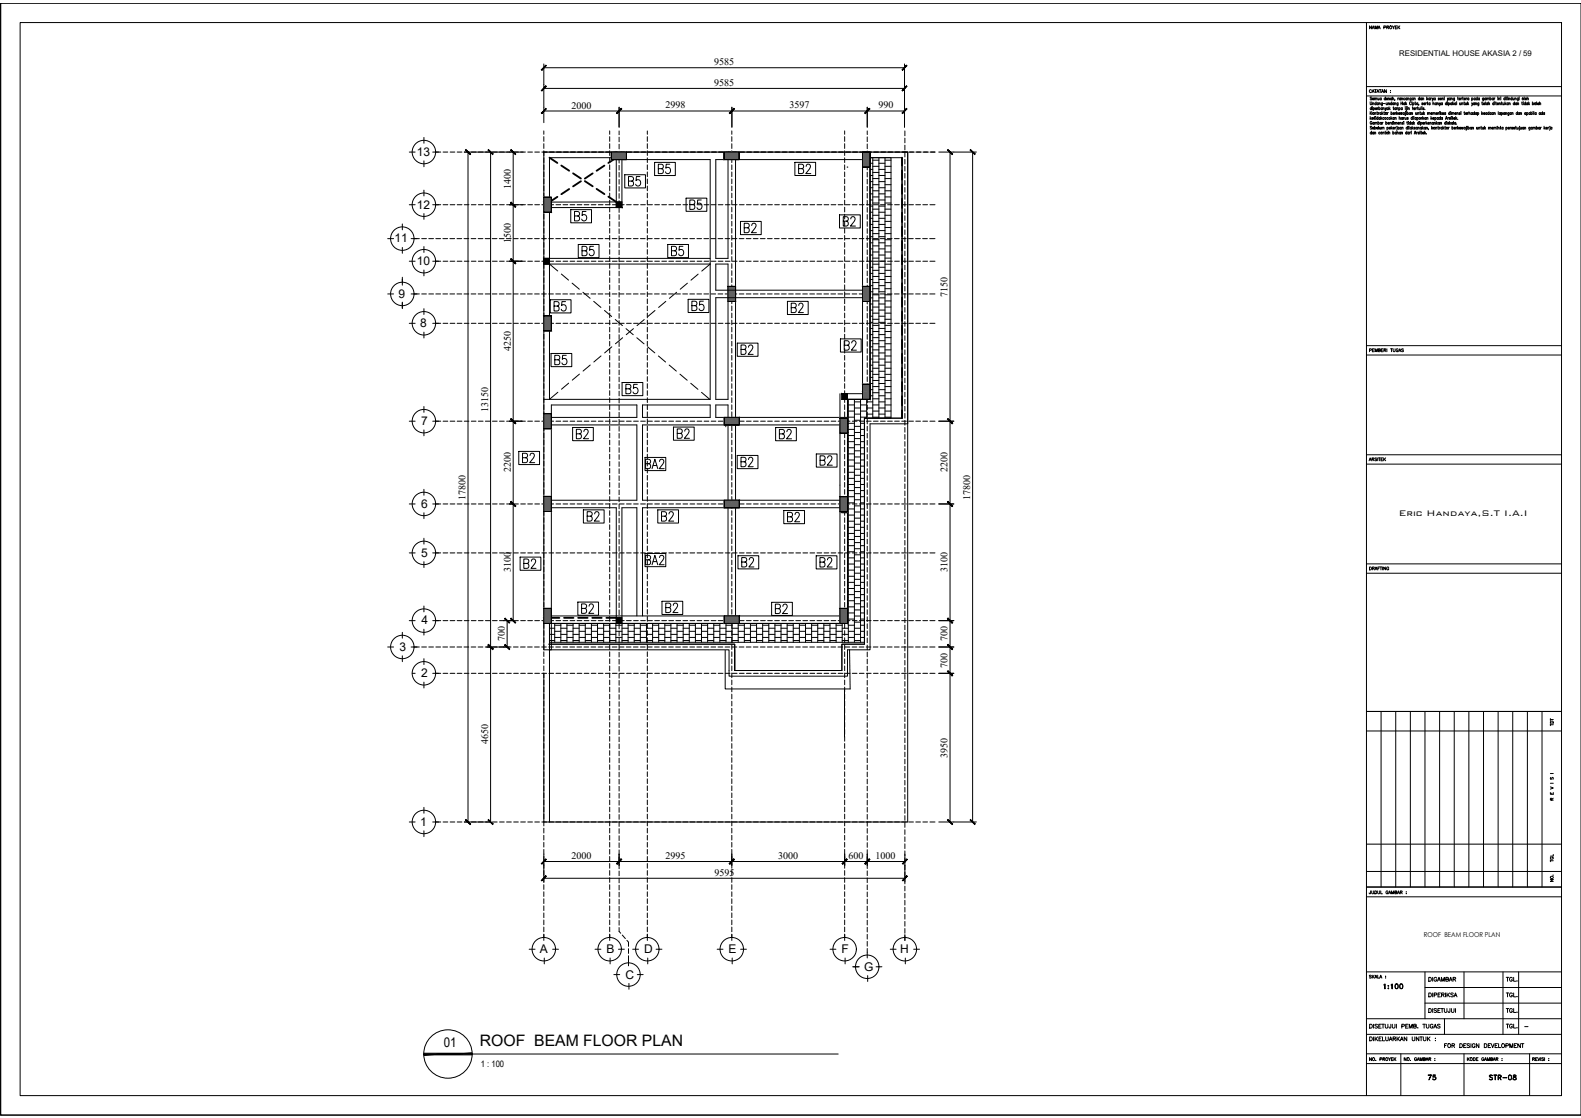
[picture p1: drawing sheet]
<svg xmlns="http://www.w3.org/2000/svg" width="420mm" height="297mm" viewBox="0 0 420 297" stroke-linecap="round" stroke-linejoin="round" font-family="sans-serif">
<defs><g id="words">
<g font-size="6.2">
<text x="166.2" y="50.8">B5</text>
<text x="138.3" y="152.4">B2</text>
<text x="196.1" y="152">B2</text>
<text x="217" y="152">B2</text>
<text x="205.3" y="164.4">B2</text>
</g>
<g font-size="5.7">
<text x="173.9" y="47.3">B5</text>
<text x="211.3" y="47.3">B2</text>
<text x="151.7" y="60">B5</text>
<text x="182.4" y="56.8">B5</text>
<text x="196.8" y="63.1">B2</text>
<text x="223.3" y="61.4">B2</text>
<text x="153.8" y="69.1">B5</text>
<text x="177.4" y="69.1">B5</text>
<text x="146.4" y="84">B5</text>
<text x="183.1" y="83.6">B5</text>
<text x="209.5" y="84.3">B2</text>
<text x="196.1" y="95.2">B2</text>
<text x="223.3" y="94.2">B2</text>
<text x="146.4" y="98.1">B5</text>
<text x="165.5" y="105.8">B5</text>
<text x="152.4" y="117.8">B2</text>
<text x="179.2" y="117.8">B2</text>
<text x="206.4" y="117.8">B2</text>
<text x="137.9" y="124.2">B2</text>
<text x="170.7" y="125.6">BA2</text>
<text x="196.1" y="125.2">B2</text>
<text x="217" y="124.9">B2</text>
<text x="155.2" y="139.7">B2</text>
<text x="175" y="139.7">B2</text>
<text x="208.5" y="139.7">B2</text>
<text x="170.7" y="151.3">BA2</text>
<text x="153.8" y="164">B2</text>
<text x="176" y="164">B2</text>
</g>
<text font-size="4.4" x="378.5" y="288.2">75</text>
<text font-size="4.2" x="127.5" y="277.9">ROOF BEAM FLOOR PLAN</text>
<text font-size="3.6" x="117.9" y="278.3">01</text>
<g font-size="3.2">
<text x="110.8" y="41.4">13</text>
<text x="110.8" y="55.4">12</text>
<text x="104.9" y="64.4">11</text>
<text x="110.8" y="70.4">10</text>
<text x="105.9" y="79.1">9</text>
<text x="111.6" y="86.9">8</text>
<text x="111.9" y="112.9">7</text>
<text x="111.9" y="134.9">6</text>
<text x="111.9" y="147.9">5</text>
<text x="112" y="165.9">4</text>
<text x="106.2" y="172.9">3</text>
<text x="112" y="179.9">2</text>
<text x="111.7" y="219.4">1</text>
<text x="143.5" y="253.2">A</text>
<text x="161.2" y="253.3">B</text>
<text x="171.2" y="253.2">D</text>
<text x="193.6" y="253.2">E</text>
<text x="223.6" y="253.2">F</text>
<text x="229.7" y="257.9">G</text>
<text x="239.2" y="253.2">H</text>
<text x="166.3" y="260">C</text>
</g>
<text font-size="2.9" x="371.7" y="137.2">Eric Handaya,S.T I.A.I</text>
<g font-size="2.7">
<text x="189.8" y="17.3">9585</text>
<text x="189.8" y="22.8">9585</text>
<text x="151.9" y="28.8">2000</text>
<text x="176.9" y="28.8">2998</text>
<text x="209.8" y="28.8">3597</text>
<text x="233.4" y="28.8">990</text>
<text x="135.7" y="50.2" transform="rotate(-90 135.7 50.2)">1400</text>
<text x="135.7" y="64.7" transform="rotate(-90 135.7 64.7)">1500</text>
<text x="251.8" y="78.8" transform="rotate(-90 251.8 78.8)">7150</text>
<text x="135.7" y="93.3" transform="rotate(-90 135.7 93.3)">4250</text>
<text x="129.7" y="109.6" transform="rotate(-90 129.7 109.6)">13150</text>
<text x="135.7" y="125.5" transform="rotate(-90 135.7 125.5)">2200</text>
<text x="251.8" y="125.5" transform="rotate(-90 251.8 125.5)">2200</text>
<text x="123.7" y="132.8" transform="rotate(-90 123.7 132.8)">17800</text>
<text x="257.8" y="132.8" transform="rotate(-90 257.8 132.8)">17800</text>
<text x="135.7" y="152.1" transform="rotate(-90 135.7 152.1)">3100</text>
<text x="251.8" y="152.1" transform="rotate(-90 251.8 152.1)">3100</text>
<text x="134.1" y="170.4" transform="rotate(-90 134.1 170.4)">700</text>
<text x="251.8" y="170.4" transform="rotate(-90 251.8 170.4)">700</text>
<text x="251.8" y="177.4" transform="rotate(-90 251.8 177.4)">700</text>
<text x="129.7" y="197.8" transform="rotate(-90 129.7 197.8)">4650</text>
<text x="251.8" y="201.3" transform="rotate(-90 251.8 201.3)">3950</text>
<text x="151.9" y="228.2">2000</text>
<text x="176.9" y="228.2">2995</text>
<text x="189.9" y="232.7">9595</text>
<text x="206.8" y="228.2">3000</text>
<text x="225.5" y="228.2">600</text>
<text x="232.7" y="228.2">1000</text>
</g>
<text font-size="2.6" x="404.3" y="274.1">-</text>
<text font-size="2.4" x="127.8" y="283.5">1 : 100</text>
<text font-size="2.1" x="371.9" y="14.9">RESIDENTIAL HOUSE AKASIA 2 / 59</text>
<text font-size="1.8" x="378.4" y="248.9">ROOF BEAM FLOOR PLAN</text>
</g></defs>
<!-- layer: XR-KOP A3_MOZART$0$KOP-A1$0$A-GRSKOP -->
<g fill="none" stroke="#000" stroke-width=".27">
<path d="M.2 .8h420v295.5h-420zM5.3 6h409.7v285.1h-409.7zM363.1 6v285.1M420.2 .8h-420v295.5h420M363.1 25.5h51.9M363.1 23h51.9M363.1 91.8h51.9M363.1 94.3h51.9M363.1 120.8h51.9M363.1 123.3h51.9M363.1 149.8h51.9M363.1 152.3h51.9"/>
<path d="M363.1 189h51.9M363.1 194.2h51.9M367 189v46.7M370.9 189v46.7M374.8 189v46.7M378.7 189v46.7M382.6 189v46.7M386.5 189v46.7M390.4 189v46.7M394.3 189v46.7M398.1 189v46.7M402 189v46.7"/>
<path d="M405.9 189v46.7M409.8 189v46.7M363.1 224.3h51.9M363.1 231.5h51.9M363.1 235.7h51.9M363.1 238.3h51.9M363.1 258.2h51.9M378.7 258.2v12.5M389.1 258.2v12.5M399.4 258.2v16.6M403.6 258.2v16.6M363.1 280h51.9"/>
<path d="M363.1 274.8h51.9M363.1 270.7h51.9M372.3 280v11.1M378.7 266.5h36.3M378.7 262.4h36.3M383.9 270.7v4.1M389.1 280v11.1M406.5 280v11.1M.2 296.3h.1M363.1 282.6h51.9"/>
</g>
<!-- layer: 8 -->
<path d="M163.8 41.9h-17.8v11.8M163.8 40.4h-19.3v13.3M192.9 112.6v.8M144.5 178.9v39.5h96.7M146 172.7v45.7M195.3 172.7v5.4M225.8 172.7l.1 10.3h-33.2v-10.2M224.4 183v12.8" fill="none" stroke="#000" stroke-width=".27"/>
<!-- layer: DINDING -->
<path d="M146 55.1h17.8M163.8 41.9v11.8h-17.8M165.3 41.9v11.8M239.7 41.9v69.2h-10v60.1h-6v6.9M239.7 40.4h1.5v72.2h-10M241.2 40.4v178M223.2 104.6v6.5M231.2 106.1h-6v5M144.5 172.7h1.5M193.7 171.2h1.6v6.9M225.2 172.7v5.4" fill="none" stroke="#000" stroke-width=".27"/>
<!-- layer: AS -->
<g fill="none" stroke="#000" stroke-width=".27">
<path d="M144.5 34.8v.9M144.5 36.3v1.3M144.5 38.2v1.2M162 34.8v.9M162 36.3v1.3M162 38.2v1.2M164.5 34.8v1M164.5 36.4v1.3M164.5 38.3v1.3M172 34.8v.9M172 36.3v1.3M172 38.2v1.2"/>
<path d="M194.5 34.8v.9M194.5 36.3v1.3M194.5 38.2v1.2M224.5 34.8v.9M224.5 36.3v1.3M224.5 38.2v1.2M230.5 34.8v1M230.5 36.4v1.2M230.5 38.3v1.2M240.5 34.8v1.3M240.5 36.7v1.2M240.5 38.6v1.2"/>
<path d="M115.8 40.4h1.3M115.8 54.4h1.3M117.8 40.4h1.2M117.8 54.4h1.2M119.6 40.4h1.3M119.6 54.4h1.3M121.5 40.4h1.3M121.5 54.4h1.3M123.4 40.4h1.2M123.4 54.4h1.2M125.3 40.4h1.2M125.3 54.4h1.2"/>
<path d="M127.1 40.4h1.3M127.1 54.4h1.3M129 40.4h1.2M129 54.4h1.2M130.9 40.4h1.2M130.9 54.4h1.2M132.7 40.4h1.3M132.7 54.4h1.3M134.6 40.4h1.3M134.6 54.4h1.3M136.5 40.4h1.3M136.5 54.4h1.3"/>
<path d="M138.4 40.4h1.2M138.4 54.4h1.2M140.3 40.4h1.2M140.3 54.4h1.2M142.1 40.4h1.3M142.1 54.4h1.3M144 40.4h1.5M144 54.4h1.3M144.5 40.1v1.2M144.5 41.9v1.3M144.5 43.8v1.3M144.5 45.7v1.2"/>
<path d="M144.5 47.6v1.2M144.5 49.4v1.3M144.5 51.3v1.3M144.5 53.2v1.2M144.5 55.1v1.2M144.5 56.9v1.3M144.5 58.8v1.3M145.9 40.4h1.5M145.9 54.4h1.2M147.8 40.4h1.4M147.8 54.4h1.2M149.6 40.4h1.5"/>
<path d="M149.6 54.4h1.3M151.5 40.4h1.5M153.4 40.4h1.5M155.2 40.4h1.5M157.1 40.4h1.5M159 40.4h1.5M159 54.4h1.3M160.9 40.4h1.5M160.9 54.4h1.2M162 40.1v1.2M162 41.9v1.3M162 43.8v1.3"/>
<path d="M162 45.7v1.2M162 47.6v1.2M162 49.4v1.3M162 51.3v1.3M162 53.2v1.2M162 55.1v1.2M162 56.9v1.3M162 58.8v1.3M162.8 40.4h1.4M162.8 54.4h1.2M164.5 40.2v1.2M164.5 42.1v1.2"/>
<path d="M164.5 53.3v1.3M164.5 55.2v1.2M164.5 57.1v1.2M164.5 58.9v1.3M164.6 40.4h1.5M164.6 54.4h1.3M166.5 40.4h1.5M166.5 54.4h1.3M168.4 40.4h1.5M168.4 54.4h1.2M170.3 40.4h1.4M170.3 54.4h1.2"/>
<path d="M172 40.1v1.2M172 53.2v1.2M172 55.1v1.2M172 56.9v1.3M172 58.8v1.3M172.1 40.4h1.5M172.1 54.4h1.3M174 40.4h1.5M174 54.4h1.2M175.9 40.4h1.5M175.9 54.4h1.2M177.7 40.4h1.5"/>
<path d="M177.7 54.4h1.3M179.6 40.4h1.5M179.6 54.4h1.3M181.5 40.4h1.5M183.4 40.4h1.5M185.3 40.4h1.4M187.1 40.4h1.5M189 40.4h1.5M189 54.4h1.3M190.9 40.4h1.5M190.9 54.4h1.2M192.8 40.4h1.4"/>
<path d="M192.8 54.4h1.2M194.5 40.1v1.2M194.5 41.9v1.3M194.5 43.8v1.3M194.5 45.7v1.2M194.5 47.6v1.2M194.5 49.4v1.3M194.5 51.3v1.3M194.5 53.2v1.2M194.5 55.1v1.2M194.5 56.9v1.3M194.5 58.8v1.3"/>
<path d="M194.6 40.4h1.5M194.6 54.4h1.3M196.5 40.4h1.5M196.5 54.4h1.2M198.4 40.4h1.5M198.4 54.4h1.2M200.2 40.4h1.5M200.2 54.4h1.3M202.1 40.4h1.5M202.1 54.4h1.3M204 40.4h1.5M204 54.4h1.3"/>
<path d="M205.9 40.4h1.5M205.9 54.4h1.2M207.8 40.4h1.4M207.8 54.4h1.2M209.6 40.4h1.5M209.6 54.4h1.3M211.5 40.4h1.5M211.5 54.4h1.3M213.4 40.4h1.5M213.4 54.4h1.2M215.3 40.4h1.4M215.3 54.4h1.2"/>
<path d="M217.1 40.4h1.5M217.1 54.4h1.3M219 40.4h1.5M219 54.4h1.2M220.9 40.4h1.5M220.9 54.4h1.2M222.7 40.4h1.5M222.7 54.4h1.3M224.5 40.1v1.2M224.5 41.9v1.3M224.5 43.8v1.3M224.5 45.7v1.2"/>
<path d="M224.5 47.6v1.2M224.5 49.4v1.3M224.5 51.3v1.3M224.5 53.2v1.2M224.6 40.4h1.5M224.6 54.4h1.3M226.5 40.4h1.5M226.5 54.4h1.3M228.4 40.4h1.5M228.4 54.4h1.2M230.3 40.4h1.4M230.3 54.4h1.2"/>
<path d="M230.5 40.1v1.3M230.5 42v1.3M230.5 43.9v1.2M230.5 45.8v1.2M230.5 47.6v1.3M230.5 49.5v1.3M230.5 51.4v1.2M230.5 53.3v1.2M232.1 40.4h1.5M232.1 54.4h1.3M234 40.4h1.5M234 54.4h1.2"/>
<path d="M235.9 40.4h1.5M235.9 54.4h1.2M237.8 40.4h1.4M237.8 54.4h1.2M239.6 40.4h1.5M239.6 54.4h1.3M240.5 40.5v1.2M240.5 42.3v1.3M240.5 44.2v1.3M240.5 46.1v1.2M240.5 47.9v1.3M240.5 49.8v1.3"/>
<path d="M240.5 51.7v1.3M240.5 53.6v1.2M240.5 55.5v1.2M240.5 57.3v1.3M240.5 59.2v1.2M241.5 40.4h1.5M241.5 54.4h1.2M243.4 40.4h1.5M243.4 54.4h1.2M245.2 40.4h1.5M245.2 54.4h1.3M247.1 40.4h1.4"/>
<path d="M247.1 54.4h1.4M110 78.1h1.4M110 63.4h1.4M112.1 78.1h1.2M112.1 63.4h1.2M114 78.1h1.2M114 63.4h1.2M115.8 69.4h1.3M115.8 78.1h1.3M115.8 63.4h1.3M117.7 78.1h1.2M117.7 63.4h1.2"/>
<path d="M117.8 69.4h1.2M119.6 78.1h1.2M119.6 63.4h1.2M119.6 69.4h1.3M121.4 78.1h1.3M121.4 63.4h1.3M121.5 69.4h1.3M123.3 78.1h1.3M123.3 63.4h1.3M123.4 69.4h1.2M125.2 78.1h1.2M125.2 63.4h1.2"/>
<path d="M125.3 69.4h1.2M127.1 78.1h1.2M127.1 63.4h1.2M127.1 69.4h1.3M128.9 78.1h1.3M128.9 63.4h1.3M129 69.4h1.2M130.8 78.1h1.3M130.8 63.4h1.3M130.9 69.4h1.2M132.7 78.1h1.2M132.7 63.4h1.2"/>
<path d="M132.7 69.4h1.3M134.6 78.1h1.2M134.6 63.4h1.2M134.6 69.4h1.3M136.5 78.1h1.2M136.5 63.4h1.2M136.5 69.4h1.3M138.3 78.1h1.3M138.3 63.4h1.3M138.4 69.4h1.2M140.2 78.1h1.2M140.2 63.4h1.2"/>
<path d="M140.3 69.4h1.2M142.1 78.1h1.2M142.1 63.4h1.2M142.1 69.4h1.3M143.9 78.1h1.3M143.9 63.4h1.3M144 69.4h1.3M144.5 60.7v1.2M144.5 62.6v1.2M144.5 64.4v1.3M144.5 66.3v1.3M144.5 68.2v1.2"/>
<path d="M144.5 70.1v1.2M144.5 71.9v1.3M144.5 73.8v1.3M144.5 75.7v1.2M145.8 63.4h1.3M145.9 69.4h1.2M146 70.2l2.2 1.8M147.7 63.4h1.2M147.8 69.4h1.2M149.2 72.8l1.9 1.6M149.6 63.4h1.2M149.6 69.4h1.3"/>
<path d="M151.4 63.4h1.3M151.5 69.4h1.2M152 75.2l2 1.6M153.3 78.1h1.3M154.9 77.6l1.9 1.7M155.2 78.1h1.2M157.1 78.1h1.2M159 78.1h1.2M160.8 78.1h1.3M160.8 63.4h1.3M160.9 69.4h1.2M162 60.7v1.2"/>
<path d="M162 62.6v1.2M162 64.4v1.3M162 66.3v1.3M162 68.2v1.2M162 70.1v1.2M162 71.9v1.3M162 73.8v1.3M162 75.7v1.2M162 77.6v1.2M162 79.4v1.3M162.7 78.1h1.2M162.7 63.4h1.2"/>
<path d="M162.8 69.4h1.2M164.5 60.8v1.3M164.5 62.7v1.2M164.5 64.6v1.2M164.5 66.4v1.3M164.5 68.3v1.3M164.5 70.2v1.2M164.5 72.1v1.2M164.5 73.9v1.3M164.5 75.8v1.3M164.5 77.7v1.2M164.5 79.6v1.2"/>
<path d="M164.6 78.1h1.2M164.6 63.4h1.2M164.6 69.4h1.3M166.4 78.1h1.3M166.4 63.4h1.3M166.5 69.4h1.3M168.3 78.1h1.3M168.3 63.4h1.3M168.4 69.4h1.2M170.2 78.1h1.3M170.2 63.4h1.3M170.3 69.4h1.2"/>
<path d="M172 60.7v1.2M172 62.6v1.2M172 64.4v1.3M172 66.3v1.3M172 68.2v1.2M172 70.1v1.2M172 71.9v1.3M172 73.8v1.3M172 75.7v1.2M172 77.6v1.2M172 79.4v1.3M172.1 78.1h1.2"/>
<path d="M172.1 63.4h1.2M172.1 69.4h1.3M173.9 78.1h1.3M173.9 63.4h1.3M174 69.4h1.2M175.8 78.1h1.3M177.7 78.1h1.2M179.6 78.1h1.2M179.8 77.7l-1.9 1.6M182.7 75.2l-1.9 1.7M185.2 63.4h1.2M185.3 69.4h1.2"/>
<path d="M185.5 72.8l-1.9 1.6M187.1 63.4h1.2M187.1 69.4h1.3M188.7 70.2l-2.2 1.8M188.9 63.4h1.3M189 69.4h1.3M190.8 78.1h1.3M190.8 63.4h1.3M190.9 69.4h1.2M192.7 78.1h1.3M192.7 63.4h1.3M192.8 69.4h1.2"/>
<path d="M194.5 60.7v1.2M194.5 62.6v1.2M194.5 64.4v1.3M194.5 66.3v1.3M194.5 68.2v1.2M194.5 70.1v1.2M194.5 71.9v1.3M194.5 73.8v1.3M194.5 75.7v1.2M194.5 77.6v1.2M194.5 79.4v1.3M194.6 78.1h1.2"/>
<path d="M194.6 63.4h1.2M194.6 69.4h1.3M196.4 78.1h1.3M196.5 69.4h1.2M198.3 78.1h1.3M198.4 69.4h1.2M200.2 78.1h1.2M200.2 69.4h1.3M202.1 78.1h1.2M202.1 69.4h1.3M204 78.1h1.2M204 63.4h1.2"/>
<path d="M204 69.4h1.3M205.8 78.1h1.3M205.8 63.4h1.3M205.9 69.4h1.2M207.7 63.4h1.2M207.8 69.4h1.2M209.6 63.4h1.2M209.6 69.4h1.3M211.4 63.4h1.3M211.5 69.4h1.3M213.3 63.4h1.3M213.4 69.4h1.2"/>
<path d="M215.2 63.4h1.3M215.3 69.4h1.2M217.1 78.1h1.2M217.1 63.4h1.2M217.1 69.4h1.3M218.9 78.1h1.3M218.9 63.4h1.3M219 69.4h1.2M220.8 78.1h1.3M220.8 63.4h1.3M220.9 69.4h1.2M222.7 78.1h1.2"/>
<path d="M222.7 63.4h1.2M222.7 69.4h1.3M224.5 62.6v1.2M224.5 64.4v1.3M224.5 66.3v1.3M224.5 68.2v1.2M224.5 70.1v1.2M224.5 71.9v1.3M224.5 73.8v1.3M224.5 75.7v1.2M224.5 77.6v1.2M224.5 79.4v1.3"/>
<path d="M224.6 78.1h1.2M224.6 63.4h1.2M224.6 69.4h1.3M226.5 78.1h1.2M226.5 63.4h1.2M226.5 69.4h1.3M228.3 78.1h1.3M228.3 63.4h1.3M228.4 69.4h1.2M230.2 78.1h1.2M230.2 63.4h1.2M230.3 69.4h1.2"/>
<path d="M230.5 62.6v1.3M230.5 64.5v1.3M230.5 66.4v1.2M230.5 68.3v1.2M230.5 70.1v1.3M230.5 72v1.3M230.5 73.9v1.2M230.5 75.8v1.2M230.5 77.6v1.3M230.5 79.5v1.3M232.1 78.1h1.2M232.1 63.4h1.2"/>
<path d="M232.1 69.4h1.3M233.9 78.1h1.3M233.9 63.4h1.3M234 69.4h1.2M235.8 78.1h1.3M235.8 63.4h1.3M235.9 69.4h1.2M237.7 78.1h1.3M237.7 63.4h1.3M237.8 69.4h1.2M239.6 78.1h1.2M239.6 63.4h1.2"/>
<path d="M239.6 69.4h1.3M240.5 61.1v1.2M240.5 62.9v1.3M240.5 64.8v1.3M240.5 66.7v1.3M240.5 68.6v1.2M240.5 70.4v1.3M240.5 72.3v1.3M240.5 74.2v1.3M240.5 76.1v1.2M240.5 78v1.2M240.5 79.8v1.3"/>
<path d="M241.4 78.1h1.3M241.4 63.4h1.3M241.5 69.4h1.2M243.3 78.1h1.3M243.3 63.4h1.3M243.4 69.4h1.2M245.2 78.1h1.2M245.2 63.4h1.2M245.2 69.4h1.3M247.1 78.1h1.4M247.1 63.4h1.4M247.1 69.4h1.4"/>
<path d="M115.8 85.9h1.3M117.8 85.9h1.2M119.6 85.9h1.3M121.5 85.9h1.3M123.4 85.9h1.2M125.3 85.9h1.2M127.1 85.9h1.3M129 85.9h1.2M130.9 85.9h1.2M132.7 85.9h1.3M134.6 85.9h1.3M136.5 85.9h1.3"/>
<path d="M138.4 85.9h1.2M140.3 85.9h1.2M142.1 85.9h1.3M144 85.9h1.3M144.5 85.1v1.2M144.5 86.9v1.3M144.5 88.8v1.3M144.5 90.7v1.2M153.4 85.9h1.2M154 99.4l-1.9 1.6M155.2 85.9h1.3M156.9 97l-1.9 1.6"/>
<path d="M157.1 85.9h1.3M157.8 80.1l1.9 1.6M159 85.9h1.3M159.7 94.6l-1.9 1.6M160.6 82.5l1.9 1.6M160.9 85.9h1.2M162 81.3v1.3M162 83.2v1.2M162 85.1v1.2M162 86.9v1.3M162 88.8v1.3M162 90.7v1.2"/>
<path d="M162 92.6v1.2M162 94.4v1.3M162 96.3v1.3M162 98.2v1.2M162.6 92.1l-1.9 1.7M162.8 85.9h1.2M163.5 84.9l1.9 1.6M164.5 81.4v1.3M164.5 83.3v1.3M164.5 85.2v1.2M164.5 87.1v1.2M164.5 88.9v1.3"/>
<path d="M164.5 90.8v1.3M164.5 92.7v1.2M164.5 94.6v1.2M164.5 96.4v1.3M164.5 98.3v1.3M164.6 85.9h1.3M165.5 89.7l-1.9 1.6M166.4 87.3l1.9 1.6M166.5 85.9h1.3M168.3 87.3l-1.9 1.6M168.4 85.9h1.2M169.2 89.7l2 1.7"/>
<path d="M170.3 85.9h1.2M171.2 84.9l-1.9 1.6M172 81.3v1.3M172 83.2v1.2M172 85.1v1.2M172 86.9v1.3M172 88.8v1.3M172 90.7v1.2M172 92.6v1.2M172 94.4v1.3M172 96.3v1.3M172 98.2v1.2"/>
<path d="M172.1 92.2l1.9 1.6M172.1 85.9h1.3M174 85.9h1.2M174.1 82.5l-1.9 1.6M175 94.6l1.9 1.6M175.9 85.9h1.2M176.9 80.1l-1.9 1.6M177.7 85.9h1.3M177.8 97l1.9 1.6M179.6 85.9h1.3M180.7 99.4l1.9 1.6M181.5 85.9h1.3"/>
<path d="M183.4 85.9h1.2M185.3 85.9h1.2M187.1 85.9h1.3M189 85.9h1.3M190.9 85.9h1.2M192.8 85.9h1.2M194.5 81.3v1.3M194.5 83.2v1.2M194.5 85.1v1.2M194.5 86.9v1.3M194.5 96.3v1.3M194.5 98.2v1.2"/>
<path d="M194.6 85.9h1.3M196.5 85.9h1.2M198.4 85.9h1.2M200.2 85.9h1.3M202.1 85.9h1.3M204 85.9h1.3M205.9 85.9h1.2M217.1 85.9h1.3M219 85.9h1.2M220.9 85.9h1.2M222.7 85.9h1.3M224.5 81.3v1.3"/>
<path d="M224.5 83.2v1.2M224.5 85.1v1.2M224.5 86.9v1.3M224.5 96.3v1.3M224.5 98.2v1.2M224.6 85.9h1.3M226.5 85.9h1.3M228.4 85.9h1.2M230.3 85.9h1.2M230.5 81.4v1.2M230.5 83.3v1.2M230.5 85.1v1.3"/>
<path d="M230.5 87v1.3M230.5 96.4v1.2M230.5 98.3v1.2M232.1 85.9h1.3M234 85.9h1.2M235.9 85.9h1.2M237.8 85.9h1.2M239.6 85.9h1.3M240.5 81.7v1.2M240.5 83.6v1.2M240.5 85.4v1.3M240.5 87.3v1.3"/>
<path d="M240.5 89.2v1.3M240.5 91.1v1.2M240.5 92.9v1.3M240.5 94.8v1.3M240.5 96.7v1.3M240.5 98.6v1.2M241.5 85.9h1.2M243.4 85.9h1.2M245.2 85.9h1.3M247.1 85.9h1.4M115.8 111.9h1.3M117.8 111.9h1.2"/>
<path d="M119.6 111.9h1.3M121.5 111.9h1.3M123.4 111.9h1.2M125.3 111.9h1.2M127.1 111.9h1.3M129 111.9h1.2M130.9 111.9h1.2M132.7 111.9h1.3M134.6 111.9h1.3M136.5 111.9h1.3M138.4 111.9h1.2M140.3 111.9h1.2"/>
<path d="M142.1 111.9h1.3M144 111.9h1.3M144.5 100.1v1.2M144.5 101.9v1.3M144.5 103.8v1.3M144.5 105.7v1.2M144.5 107.6v1.2M144.5 109.4v1.3M144.5 111.3v1.3M144.5 113.2v1.2M144.5 115.1v1.2M144.5 116.9v1.3"/>
<path d="M145.9 111.9h1.2M147.8 111.9h1.2M148.3 104.2l-2.3 1.9M149.6 111.9h1.3M151.1 101.8l-1.9 1.6M159 111.9h1.3M160.9 111.9h1.2M162 100.1v1.2M162 101.9v1.3M162 103.8v1.3M162 105.7v1.2M162 107.6v1.2"/>
<path d="M162 109.4v1.3M162 111.3v1.3M162 113.2v1.2M162 115.1v1.2M162 116.9v1.3M162 118.8v1.3M162.8 111.9h1.2M164.5 107.7v1.2M164.5 109.6v1.2M164.5 111.4v1.3M164.5 113.3v1.3M164.5 115.2v1.2"/>
<path d="M164.5 117.1v1.2M164.5 118.9v1.3M164.6 111.9h1.3M166.5 111.9h1.3M168.4 111.9h1.2M170.3 111.9h1.2M172 107.6v1.2M172 109.4v1.3M172 111.3v1.3M172 113.2v1.2M172 115.1v1.2M172 116.9v1.3"/>
<path d="M172 118.8v1.3M172.1 111.9h1.3M174 111.9h1.2M175.9 111.9h1.2M183.6 101.8l1.9 1.6M186.4 104.2l2.2 1.9M187.1 111.9h1.3M189 111.9h1.3M190.9 111.9h1.2M192.8 111.9h1.2M194.5 100.1v1.2M194.5 101.9v1.3"/>
<path d="M194.5 103.8v1.3M194.5 105.7v1.2M194.5 107.6v1.2M194.5 109.4v1.3M194.5 111.3v1.3M194.5 113.2v1.2M194.5 115.1v1.2M194.5 116.9v1.3M194.6 111.9h1.3M196.5 111.9h1.2M198.4 111.9h1.2M200.2 111.9h1.3"/>
<path d="M202.1 111.9h1.3M204 111.9h1.3M213.4 111.9h1.2M215.3 111.9h1.2M217.1 111.9h1.3M219 111.9h1.2M220.9 111.9h1.2M222.7 111.9h1.3M224.5 100.1v1.2M224.5 101.9v1.3M224.5 103.8v1.3M224.5 105.7v1.2"/>
<path d="M224.5 107.6v1.2M224.5 109.4v1.3M224.5 111.3v1.3M224.5 113.2v1.2M224.5 115.1v1.2M224.5 116.9v1.3M224.5 118.8v1.3M224.6 111.9h1.3M226.5 111.9h1.3M228.4 111.9h1.2M230.3 111.9h1.2M230.5 100.1v1.3"/>
<path d="M230.5 102v1.3M230.5 103.9v1.2M230.5 105.8v1.2M230.5 107.6v1.3M230.5 109.5v1.3M230.5 111.4v1.2M230.5 113.3v1.2M230.5 115.1v1.3M230.5 117v1.3M230.5 118.9v1.2M232.1 111.9h1.3M234 111.9h1.2"/>
<path d="M235.9 111.9h1.2M237.8 111.9h1.2M239.6 111.9h1.3M240.5 100.5v1.2M240.5 102.3v1.3M240.5 104.2v1.2M240.5 106.1v1.2M240.5 107.9v1.3M240.5 109.8v1.3M240.5 111.7v1.3M240.5 113.6v1.2M240.5 115.5v1.2"/>
<path d="M240.5 117.3v1.3M240.5 119.2v1.3M241.5 111.9h1.2M243.4 111.9h1.2M245.2 111.9h1.3M247.1 111.9h1.4M115.8 133.9h1.3M117.8 133.9h1.2M119.6 133.9h1.3M121.5 133.9h1.3M123.4 133.9h1.2M125.3 133.9h1.2"/>
<path d="M127.1 133.9h1.3M129 133.9h1.2M130.9 133.9h1.2M132.7 133.9h1.3M134.6 133.9h1.3M136.5 133.9h1.3M138.4 133.9h1.2M140.3 133.9h1.2M142.1 133.9h1.3M144 133.9h1.3M144.5 126.3v1.3M144.5 128.2v1.2"/>
<path d="M144.5 130.1v1.2M144.5 131.9v1.3M144.5 133.8v1.3M144.5 135.7v1.2M144.5 137.6v1.2M144.5 139.4v1.3M145.9 133.9h1.2M147.8 133.9h1.2M149.6 133.9h1.3M151.5 133.9h1.2M162 120.7v1.2M162 122.6v1.2"/>
<path d="M162 124.4v1.3M162 126.3v1.3M162 128.2v1.2M162 130.1v1.2M162 131.9v1.3M162.8 133.9h1.2M164.5 120.8v1.3M164.5 122.7v1.2M164.5 124.6v1.2M164.5 126.4v1.3M164.5 128.3v1.3M164.5 130.2v1.2"/>
<path d="M164.5 132.1v1.2M164.5 133.9v1.3M164.5 135.8v1.3M164.5 137.7v1.2M164.5 139.6v1.2M164.6 133.9h1.3M166.5 133.9h1.3M168.4 133.9h1.2M170.3 133.9h1.2M172 128.2v1.2M172 130.1v1.2M172 131.9v1.3"/>
<path d="M172 133.8v1.3M172 135.7v1.2M172 137.6v1.2M172 139.4v1.3M172.1 133.9h1.3M181.5 133.9h1.3M183.4 133.9h1.2M185.3 133.9h1.2M187.1 133.9h1.3M189 133.9h1.3M190.9 133.9h1.2M192.8 133.9h1.2"/>
<path d="M194.5 126.3v1.3M194.5 128.2v1.2M194.5 130.1v1.2M194.5 131.9v1.3M194.5 133.8v1.3M194.5 135.7v1.2M194.5 137.6v1.2M194.5 139.4v1.3M194.6 133.9h1.3M196.5 133.9h1.2M198.4 133.9h1.2M200.2 133.9h1.3"/>
<path d="M202.1 133.9h1.3M204 133.9h1.3M205.9 133.9h1.2M215.3 133.9h1.2M217.1 133.9h1.3M219 133.9h1.2M220.9 133.9h1.2M222.7 133.9h1.3M224.5 120.7v1.2M224.5 122.6v1.2M224.5 124.4v1.3M224.5 126.3v1.3"/>
<path d="M224.5 128.2v1.2M224.5 130.1v1.2M224.5 131.9v1.3M224.5 133.8v1.3M224.5 135.7v1.2M224.5 137.6v1.2M224.5 139.4v1.3M224.6 133.9h1.3M226.5 133.9h1.3M228.4 133.9h1.2M230.3 133.9h1.2M230.5 120.8v1.2"/>
<path d="M230.5 122.6v1.3M230.5 124.5v1.3M230.5 126.4v1.2M230.5 128.3v1.2M230.5 130.1v1.3M230.5 132v1.3M230.5 133.9v1.2M230.5 135.8v1.2M230.5 137.6v1.3M230.5 139.5v1.3M232.1 133.9h1.3M234 133.9h1.2"/>
<path d="M235.9 133.9h1.2M237.8 133.9h1.2M239.6 133.9h1.3M240.5 121.1v1.2M240.5 123v1.2M240.5 124.8v1.3M240.5 126.7v1.2M240.5 128.6v1.2M240.5 130.4v1.3M240.5 132.3v1.3M240.5 134.2v1.3M240.5 136.1v1.2"/>
<path d="M240.5 138v1.2M240.5 139.8v1.3M241.5 133.9h1.2M243.4 133.9h1.2M245.2 133.9h1.3M247.1 133.9h1.4M115.8 146.9h1.3M117.8 146.9h1.2M119.6 146.9h1.3M121.5 146.9h1.3M123.4 146.9h1.2M125.3 146.9h1.2"/>
<path d="M127.1 146.9h1.3M129 146.9h1.2M130.9 146.9h1.2M132.7 146.9h1.3M134.6 146.9h1.3M144.5 141.3v1.3M144.5 143.2v1.2M144.5 145.1v1.2M144.5 154.4v1.3M144.5 156.3v1.3M144.5 158.2v1.2M145.9 146.9h1.2"/>
<path d="M147.8 146.9h1.2M149.6 146.9h1.3M151.5 146.9h1.2M153.4 146.9h1.2M155.2 146.9h1.3M157.1 146.9h1.3M159 146.9h1.3M160.9 146.9h1.2M162 141.3v1.3M162 143.2v1.2M162 145.1v1.2M162 146.9v1.3"/>
<path d="M162 148.8v1.3M162 150.7v1.2M162 152.6v1.2M162 154.4v1.3M162 156.3v1.3M162 158.2v1.2M162.8 146.9h1.2M164.5 141.4v1.3M164.5 143.3v1.3M164.5 145.2v1.2M164.5 147.1v1.2M164.5 148.9v1.3"/>
<path d="M164.5 150.8v1.3M164.5 152.7v1.2M164.5 154.6v1.2M164.5 156.4v1.3M164.5 158.3v1.3M164.6 146.9h1.3M166.5 146.9h1.3M168.4 146.9h1.2M172 141.3v1.3M172 143.2v1.2M172 152.6v1.2M172 154.4v1.3"/>
<path d="M172 156.3v1.3M172 158.2v1.2M179.6 146.9h1.3M181.5 146.9h1.3M183.4 146.9h1.2M185.3 146.9h1.2M187.1 146.9h1.3M189 146.9h1.3M190.9 146.9h1.2M192.8 146.9h1.2M194.5 141.3v1.3M194.5 143.2v1.2"/>
<path d="M194.5 154.4v1.3M194.5 156.3v1.3M194.5 158.2v1.2M204 146.9h1.3M205.9 146.9h1.2M207.8 146.9h1.2M209.6 146.9h1.3M211.5 146.9h1.3M213.4 146.9h1.2M224.5 141.3v1.3M224.5 143.2v1.2M224.5 145.1v1.2"/>
<path d="M224.5 146.9v1.3M224.5 148.8v1.3M224.5 150.7v1.2M224.5 152.6v1.2M224.5 154.4v1.3M224.5 156.3v1.3M224.5 158.2v1.2M224.6 146.9h1.3M226.5 146.9h1.3M228.4 146.9h1.2M230.3 146.9h1.2M230.5 141.4v1.2"/>
<path d="M230.5 143.3v1.2M230.5 145.1v1.3M230.5 147v1.3M230.5 148.9v1.2M230.5 150.8v1.2M230.5 152.6v1.3M230.5 154.5v1.3M230.5 156.4v1.2M230.5 158.2v1.3M232.1 146.9h1.3M234 146.9h1.2M235.9 146.9h1.2"/>
<path d="M237.8 146.9h1.2M239.6 146.9h1.3M240.5 141.7v1.3M240.5 143.6v1.2M240.5 145.5v1.2M240.5 147.3v1.3M240.5 149.2v1.2M240.5 151.1v1.2M240.5 152.9v1.3M240.5 154.8v1.3M240.5 156.7v1.3M240.5 158.6v1.2"/>
<path d="M241.5 146.9h1.2M243.4 146.9h1.2M245.2 146.9h1.3M247.1 146.9h1.4M110 171.9h1.4M112.1 171.9h1.2M114 171.9h1.2M115.8 178.9h1.3M115.8 164.9h1.3M115.8 171.9h1.3M117.7 171.9h1.2M117.8 178.9h1.2"/>
<path d="M117.8 164.9h1.2M119.6 171.9h1.2M119.6 178.9h1.3M119.6 164.9h1.3M121.4 171.9h1.3M121.5 178.9h1.3M121.5 164.9h1.3M123.3 171.9h1.3M123.4 178.9h1.2M123.4 164.9h1.2M125.2 171.9h1.2M125.3 178.9h1.2"/>
<path d="M125.3 164.9h1.2M127.1 171.9h1.2M127.1 178.9h1.3M127.1 164.9h1.3M128.9 171.9h1.3M129 178.9h1.2M129 164.9h1.2M130.8 171.9h1.3M130.9 178.9h1.2M130.9 164.9h1.2M132.7 171.9h1.2M132.7 178.9h1.3"/>
<path d="M132.7 164.9h1.3M134.6 171.9h1.2M134.6 178.9h1.3M134.6 164.9h1.3M136.5 171.9h1.2M136.5 178.9h1.3M136.5 164.9h1.3M138.3 171.9h1.3M138.4 178.9h1.2M138.4 164.9h1.2M140.2 171.9h1.2M140.3 178.9h1.2"/>
<path d="M140.3 164.9h1.2M142.1 171.9h1.2M142.1 178.9h1.3M142.1 164.9h1.3M143.9 171.9h1.3M144 178.9h1.3M144 164.9h1.3M144.5 160.1v1.2M144.5 161.9v1.3M144.5 163.8v1.3M144.5 165.7v1.2M144.5 167.6v1.2"/>
<path d="M144.5 169.4v1.3M144.5 171.3v1.3M144.5 173.2v1.2M144.5 175.1v1.2M144.5 176.9v1.3M144.5 178.8v1.3M145.8 171.9h1.3M145.9 178.9h1.2M145.9 164.9h1.2M147.7 171.9h1.2M147.8 178.9h1.2M147.8 164.9h1.2"/>
<path d="M149.6 171.9h1.2M149.6 178.9h1.3M149.6 164.9h1.3M151.4 171.9h1.3M151.5 178.9h1.2M151.5 164.9h1.2M153.3 171.9h1.3M153.4 178.9h1.2M155.2 171.9h1.2M155.2 178.9h1.3M157.1 171.9h1.2M157.1 178.9h1.3"/>
<path d="M159 171.9h1.2M159 178.9h1.3M160.8 171.9h1.3M160.9 178.9h1.2M160.9 164.9h1.2M162 160.1v1.2M162 161.9v1.3M162 163.8v1.3M162 165.7v1.2M162 167.6v1.2M162 169.4v1.3M162 171.3v1.3"/>
<path d="M162 173.2v1.2M162 175.1v1.2M162 176.9v1.3M162 178.8v1.3M162.7 171.9h1.2M162.8 178.9h1.2M162.8 164.9h1.2M164.5 160.2v1.2M164.5 162.1v1.2M164.5 163.9v1.3M164.5 165.8v1.3M164.5 167.7v1.2"/>
<path d="M164.5 169.6v1.2M164.5 171.4v1.3M164.5 173.3v1.3M164.5 175.2v1.2M164.5 177.1v1.2M164.5 178.9v1.3M164.6 171.9h1.2M164.6 178.9h1.3M164.6 164.9h1.3M166.4 171.9h1.3M166.5 178.9h1.3M166.5 164.9h1.3"/>
<path d="M168.3 171.9h1.3M168.4 178.9h1.2M168.4 164.9h1.2M170.2 171.9h1.3M170.3 178.9h1.2M170.3 164.9h1.2M172 160.1v1.2M172 161.9v1.3M172 163.8v1.3M172 165.7v1.2M172 167.6v1.2M172 169.4v1.3"/>
<path d="M172 171.3v1.3M172 173.2v1.2M172 175.1v1.2M172 176.9v1.3M172 178.8v1.3M172.1 171.9h1.2M172.1 178.9h1.3M172.1 164.9h1.3M173.9 171.9h1.3M174 178.9h1.2M174 164.9h1.2M175.8 171.9h1.3"/>
<path d="M175.9 178.9h1.2M177.7 171.9h1.2M177.7 178.9h1.3M179.6 171.9h1.2M179.6 178.9h1.3M181.5 171.9h1.2M181.5 178.9h1.3M183.3 171.9h1.3M183.4 178.9h1.2M183.4 164.9h1.2M185.2 171.9h1.2M185.3 178.9h1.2"/>
<path d="M185.3 164.9h1.2M187.1 171.9h1.2M187.1 178.9h1.3M187.1 164.9h1.3M188.9 171.9h1.3M189 178.9h1.3M189 164.9h1.3M190.8 171.9h1.3M190.9 178.9h1.2M190.9 164.9h1.2M192.7 171.9h1.3M192.8 178.9h1.2"/>
<path d="M192.8 164.9h1.2M194.5 160.1v1.2M194.5 161.9v1.3M194.5 163.8v1.3M194.5 165.7v1.2M194.5 167.6v1.2M194.5 169.4v1.3M194.5 171.3v1.3M194.5 173.2v1.2M194.5 175.1v1.2M194.5 176.9v1.3M194.5 178.8v1.3"/>
<path d="M194.6 171.9h1.2M194.6 178.9h1.3M194.6 164.9h1.3M196.4 171.9h1.3M196.5 178.9h1.2M196.5 164.9h1.2M198.3 171.9h1.3M198.4 178.9h1.2M198.4 164.9h1.2M200.2 171.9h1.2M200.2 178.9h1.3M200.2 164.9h1.3"/>
<path d="M202.1 171.9h1.2M202.1 178.9h1.3M202.1 164.9h1.3M204 171.9h1.2M204 178.9h1.3M205.8 171.9h1.3M205.9 178.9h1.2M207.7 171.9h1.2M207.8 178.9h1.2M209.6 171.9h1.2M209.6 178.9h1.3M211.4 171.9h1.3"/>
<path d="M211.5 178.9h1.3M213.3 171.9h1.3M213.4 178.9h1.2M213.4 164.9h1.2M215.2 171.9h1.3M215.3 178.9h1.2M215.3 164.9h1.2M217.1 171.9h1.2M217.1 178.9h1.3M217.1 164.9h1.3M218.9 171.9h1.3M219 178.9h1.2"/>
<path d="M219 164.9h1.2M220.8 171.9h1.3M220.9 178.9h1.2M220.9 164.9h1.2M222.7 171.9h1.2M222.7 178.9h1.3M222.7 164.9h1.3M224.5 160.1v1.2M224.5 161.9v1.3M224.5 163.8v1.3M224.5 165.7v1.2M224.5 167.6v1.2"/>
<path d="M224.5 169.4v1.3M224.5 171.3v1.3M224.5 173.2v1.2M224.5 175.1v1.2M224.5 176.9v1.3M224.5 178.8v1.3M224.6 171.9h1.2M224.6 178.9h1.3M224.6 164.9h1.3M226.5 171.9h1.2M226.5 178.9h1.3M226.5 164.9h1.3"/>
<path d="M228.3 171.9h1.3M228.4 178.9h1.2M228.4 164.9h1.2M230.2 171.9h1.2M230.3 178.9h1.2M230.3 164.9h1.2M230.5 160.1v1.3M230.5 162v1.3M230.5 163.9v1.2M230.5 165.8v1.2M230.5 167.6v1.3M230.5 169.5v1.3"/>
<path d="M230.5 171.4v1.2M230.5 173.3v1.2M230.5 175.1v1.3M230.5 177v1.3M230.5 178.9v1.2M232.1 171.9h1.2M232.1 178.9h1.3M232.1 164.9h1.3M233.9 171.9h1.3M234 178.9h1.2M234 164.9h1.2M235.8 171.9h1.3"/>
<path d="M235.9 178.9h1.2M235.9 164.9h1.2M237.7 171.9h1.3M237.8 178.9h1.2M237.8 164.9h1.2M239.6 171.9h1.2M239.6 178.9h1.3M239.6 164.9h1.3M240.5 160.5v1.2M240.5 162.3v1.3M240.5 164.2v1.3M240.5 166.1v1.2"/>
<path d="M240.5 168v1.2M240.5 169.8v1.3M240.5 171.7v1.2M240.5 173.6v1.2M240.5 175.4v1.3M240.5 177.3v1.3M240.5 179.2v1.3M241.4 171.9h1.3M241.5 178.9h1.2M241.5 164.9h1.2M243.3 171.9h1.3M243.4 178.9h1.2"/>
<path d="M243.4 164.9h1.2M245.2 171.9h1.2M245.2 178.9h1.3M245.2 164.9h1.3M247.1 171.9h1.4M247.1 178.9h1.4M247.1 164.9h1.4M144.5 180.7v1.2M144.5 182.6v1.2M144.5 184.4v1.3M144.5 186.3v1.3M144.5 188.2v1.2"/>
<path d="M144.5 190.1v1.2M144.5 191.9v1.3M144.5 193.8v1.3M144.5 195.7v1.2M144.5 197.6v1.2M144.5 199.4v1.3M162 180.7v1.2M162 182.6v1.2M162 184.4v1.3M162 186.3v1.3M162 188.2v1.2M162 190.1v1.2"/>
<path d="M162 191.9v1.3M162 193.8v1.3M162 195.7v1.2M162 197.6v1.2M162 199.4v1.3M164.5 180.8v1.3M164.5 182.7v1.2M164.5 184.6v1.2M164.5 186.4v1.3M164.5 188.3v1.3M164.5 190.2v1.2M164.5 192.1v1.2"/>
<path d="M164.5 193.9v1.3M164.5 195.8v1.3M164.5 197.7v1.2M164.5 199.6v1.2M172 180.7v1.2M172 182.6v1.2M172 184.4v1.3M172 186.3v1.3M172 188.2v1.2M172 190.1v1.2M172 191.9v1.3M172 193.8v1.3"/>
<path d="M172 195.7v1.2M172 197.6v1.2M172 199.4v1.3M194.5 180.7v1.2M194.5 182.6v1.2M194.5 184.4v1.3M194.5 186.3v1.3M194.5 188.2v1.2M194.5 190.1v1.2M194.5 191.9v1.3M194.5 193.8v1.3M194.5 195.7v1.2"/>
<path d="M194.5 197.6v1.2M194.5 199.4v1.3M224.5 180.7v1.2M224.5 182.6v1.2M224.5 184.4v1.3M224.5 186.3v1.3M224.5 188.2v1.2M224.5 190.1v1.2M224.5 191.9v1.3M224.5 193.8v1.3M224.5 195.7v1.2M224.5 197.6v1.2"/>
<path d="M224.5 199.4v1.3M230.5 180.7v1.3M230.5 182.6v1.3M230.5 184.5v1.3M230.5 186.4v1.2M230.5 188.3v1.2M230.5 190.1v1.3M230.5 192v1.3M230.5 193.9v1.2M230.5 195.8v1.2M230.5 197.6v1.3M230.5 199.5v1.3"/>
<path d="M240.5 181.1v1.2M240.5 183v1.2M240.5 184.8v1.3M240.5 186.7v1.2M240.5 188.6v1.2M240.5 190.5v1.2M240.5 192.3v1.3M240.5 194.2v1.2M240.5 196.1v1.2M240.5 197.9v1.3M240.5 199.8v1.3M115.8 218.4h1.3"/>
<path d="M117.8 218.4h1.2M119.6 218.4h1.3M121.5 218.4h1.3M123.4 218.4h1.2M125.3 218.4h1.2M127.1 218.4h1.3M129 218.4h1.2M130.9 218.4h1.2M132.7 218.4h1.3M134.6 218.4h1.3M136.5 218.4h1.3M138.4 218.4h1.2"/>
<path d="M140.3 218.4h1.2M142.1 218.4h1.3M144 218.4h1.3M144.5 201.3v1.3M144.5 203.2v1.2M144.5 205.1v1.2M144.5 206.9v1.3M144.5 208.8v1.3M144.5 210.7v1.2M144.5 212.6v1.2M144.5 214.4v1.3M144.5 216.3v1.3"/>
<path d="M144.5 218.2v1.2M145.9 218.4h1.2M147.8 218.4h1.2M149.6 218.4h1.3M151.5 218.4h1.2M153.4 218.4h1.2M155.2 218.4h1.3M157.1 218.4h1.3M159 218.4h1.3M160.9 218.4h1.2M162 201.3v1.3M162 203.2v1.2"/>
<path d="M162 205.1v1.2M162 206.9v1.3M162 208.8v1.3M162 210.7v1.2M162 212.6v1.2M162 214.4v1.3M162 216.3v1.3M162 218.2v1.2M162.8 218.4h1.2M164.5 201.4v1.3M164.5 203.3v1.3M164.5 205.2v1.2"/>
<path d="M164.5 207.1v1.2M164.5 208.9v1.3M164.5 210.8v1.3M164.5 212.7v1.2M164.5 214.6v1.2M164.5 216.4v1.3M164.5 218.3v1.3M164.6 218.4h1.3M166.5 218.4h1.3M168.4 218.4h1.2M170.3 218.4h1.2M172 201.3v1.3"/>
<path d="M172 203.2v1.2M172 205.1v1.2M172 206.9v1.3M172 208.8v1.3M172 210.7v1.2M172 212.6v1.2M172 214.4v1.3M172 216.3v1.3M172 218.2v1.2M172.1 218.4h1.3M174 218.4h1.2M175.9 218.4h1.2"/>
<path d="M177.7 218.4h1.3M179.6 218.4h1.3M181.5 218.4h1.3M183.4 218.4h1.2M185.3 218.4h1.2M187.1 218.4h1.3M189 218.4h1.3M190.9 218.4h1.2M192.8 218.4h1.2M194.5 201.3v1.3M194.5 203.2v1.2M194.5 205.1v1.2"/>
<path d="M194.5 206.9v1.3M194.5 208.8v1.3M194.5 210.7v1.2M194.5 212.6v1.2M194.5 214.4v1.3M194.5 216.3v1.3M194.5 218.2v1.2M194.6 218.4h1.3M196.5 218.4h1.2M198.4 218.4h1.2M200.2 218.4h1.3M202.1 218.4h1.3"/>
<path d="M204 218.4h1.3M205.9 218.4h1.2M207.8 218.4h1.2M209.6 218.4h1.3M211.5 218.4h1.3M213.4 218.4h1.2M215.3 218.4h1.2M217.1 218.4h1.3M219 218.4h1.2M220.9 218.4h1.2M222.7 218.4h1.3M224.5 201.3v1.3"/>
<path d="M224.5 203.2v1.2M224.5 205.1v1.2M224.5 206.9v1.3M224.5 208.8v1.3M224.5 210.7v1.2M224.5 212.6v1.2M224.5 214.4v1.3M224.5 216.3v1.3M224.5 218.2v1.2M224.6 218.4h1.3M226.5 218.4h1.3M228.4 218.4h1.2"/>
<path d="M230.3 218.4h1.2M230.5 201.4v1.2M230.5 203.2v1.3M230.5 205.1v1.3M230.5 207v1.3M230.5 208.9v1.2M230.5 210.8v1.2M230.5 212.6v1.3M230.5 214.5v1.3M230.5 216.4v1.2M230.5 218.3v1.2M232.1 218.4h1.3"/>
<path d="M234 218.4h1.2M235.9 218.4h1.2M237.8 218.4h1.2M239.6 218.4h1.3M240.5 201.7v1.3M240.5 203.6v1.2M240.5 205.5v1.2M240.5 207.3v1.3M240.5 209.2v1.2M240.5 211.1v1.2M240.5 213v1.2M240.5 214.8v1.3"/>
<path d="M240.5 216.7v1.2M240.5 218.6v1.2M241.5 218.4h1.2M243.4 218.4h1.2M245.2 218.4h1.3M247.1 218.4h1.4M144.5 220.1v1.2M144.5 221.9v1.3M144.5 223.8v1.3M144.5 225.7v1.2M144.5 227.6v1.2M144.5 229.4v1.3"/>
<path d="M144.5 231.3v1.3M144.5 233.2v1.2M144.5 235.1v1.2M144.5 236.9v1.3M144.5 238.8v1.3M162 220.1v1.2M162 221.9v1.3M162 223.8v1.3M162 225.7v1.2M162 227.6v1.2M162 229.4v1.3M162 231.3v1.3"/>
<path d="M162 233.2v1.2M162 235.1v1.2M162 236.9v1.3M162 238.8v1.3M164.5 220.2v1.2M164.5 222.1v1.2M164.5 223.9v1.3M164.5 225.8v1.3M164.5 227.7v1.2M164.5 229.6v1.2M164.5 231.4v1.3M164.5 233.3v1.3"/>
<path d="M164.5 235.2v1.2M164.5 237.1v1.2M164.5 238.9v1.3M172 220.1v1.2M172 221.9v1.3M172 223.8v1.3M172 225.7v1.2M172 227.6v1.2M172 229.4v1.3M172 231.3v1.3M172 233.2v1.2M172 235.1v1.2"/>
<path d="M172 236.9v1.3M172 238.8v1.3M194.5 220.1v1.2M194.5 221.9v1.3M194.5 223.8v1.3M194.5 225.7v1.2M194.5 227.6v1.2M194.5 229.4v1.3M194.5 231.3v1.3M194.5 233.2v1.2M194.5 235.1v1.2M194.5 236.9v1.3"/>
<path d="M194.5 238.8v1.3M224.5 220.1v1.2M224.5 221.9v1.3M224.5 223.8v1.3M224.5 225.7v1.2M224.5 227.6v1.2M224.5 229.4v1.3M224.5 231.3v1.3M224.5 233.2v1.2M224.5 235.1v1.2M224.5 236.9v1.3M224.5 238.8v1.3"/>
<path d="M230.5 220.1v1.3M230.5 222v1.3M230.5 223.9v1.2M230.5 225.7v1.3M230.5 227.6v1.3M230.5 229.5v1.3M230.5 231.4v1.2M230.5 233.3v1.2M230.5 235.1v1.3M230.5 237v1.3M230.5 238.9v1.2M240.5 220.4v1.3"/>
<path d="M240.5 222.3v1.3M240.5 224.2v1.3M240.5 226.1v1.2M240.5 228v1.2M240.5 229.8v1.3M240.5 231.7v1.2M240.5 233.6v1.2M240.5 235.5v1.2M240.5 237.3v1.3M240.5 239.2v1.2M144.5 240.7v1.2M144.5 242.6v1.2"/>
<path d="M144.5 244.4v1.3M144.5 246.3v1.3M144.5 248.2v.9M162 240.7v1.2M162 242.6v1.2M162 244.4v1.3M162 246.3v1.3M162 248.2v.9M164.5 240.8v1.3M164.5 242.7v1.2M164.5 244.6v1.2M164.5 246.4v1.1l.5 .5"/>
<path d="M165.4 248.4l.8 1M166.6 249.8l.4 .5v1.1M167 252.1v1.2M167 253.9v1.2M172 240.7v1.2M172 242.6v1.2M172 244.4v1.3M172 246.3v1.3M172 248.2v.9M194.5 240.7v1.2M194.5 242.6v1.2M194.5 244.4v1.3"/>
<path d="M194.5 246.3v1.3M194.5 248.2v.9M224.5 240.7v1.2M224.5 242.6v1.2M224.5 244.4v1.3M224.5 246.3v1.3M224.5 248.2v.9M230.5 240.8v1.2M230.5 242.6v1.3M230.5 244.5v1.3M230.5 246.4v1.2M230.5 248.2v1.3"/>
<path d="M230.5 250.1v1.3M230.5 252v1M240.5 241.1v1.2M240.5 242.9v1.3M240.5 244.8v1.3M240.5 246.7v1.3M240.5 248.6v1.3"/>
</g>
<!-- layer: 09-Arsiran -->
<g fill="none" stroke="#000" stroke-width=".27">
<path d="M112.7 36.5v1.6M106.9 59.5v1.6M108.8 54.4h1.5M108.8 40.4h1.5M112.7 42.7v1.6M112.7 50.5v1.6M112.7 56.7v1.6M115 54.4h1.6M115 40.4h1.6M231.2 59.6h.7M231.2 58h.7M231.2 56.4h.7"/>
<path d="M231.2 54.8h.7M231.2 53.1h.7M231.2 51.5h.7M231.2 49.9h.7M231.2 48.3h.7M231.2 46.6h.7M231.2 45h.7M231.2 43.4h.7M231.9 41.9v69.2M231.9 58.8h1.7M231.9 57.2h1.7M231.9 55.6h1.7"/>
<path d="M231.9 53.9h1.7M231.9 52.3h1.7M231.9 50.7h1.7M231.9 49.1h1.7M231.9 47.4h1.7M231.9 45.8h1.7M231.9 44.2h1.7M231.9 42.6h1.7M233.6 41.9v69.2M233.6 59.6h1.6M233.6 58h1.6M233.6 56.4h1.6"/>
<path d="M233.6 54.8h1.6M233.6 53.1h1.6M233.6 51.5h1.6M233.6 49.9h1.6M233.6 48.3h1.6M233.6 46.6h1.6M233.6 45h1.6M233.6 43.4h1.6M235.2 41.9v69.2M235.2 58.8h1.6M235.2 57.2h1.6M235.2 55.6h1.6"/>
<path d="M235.2 53.9h1.6M235.2 52.3h1.6M235.2 50.7h1.6M235.2 49.1h1.6M235.2 47.4h1.6M235.2 45.8h1.6M235.2 44.2h1.6M235.2 42.6h1.6M103 78.1h1.6M103 63.4h1.6M106.9 65.7v1.6M106.9 73.7v2.1"/>
<path d="M108.8 69.4h1.5M109.3 78.1h1.5M109.3 63.4h1.5M112.7 65.5v1.6M112.7 71.7v1.6M115 69.4h1.6M231.2 79.1h.7M231.2 77.5h.7M231.2 75.9h.7M231.2 74.3h.7M231.2 72.6h.7M231.2 71h.7"/>
<path d="M231.2 69.4h.7M231.2 67.8h.7M231.2 66.1h.7M231.2 64.5h.7M231.2 62.9h.7M231.2 61.3h.7M231.9 80h1.7M231.9 78.3h1.7M231.9 76.7h1.7M231.9 75.1h1.7M231.9 73.5h1.7M231.9 71.8h1.7"/>
<path d="M231.9 70.2h1.7M231.9 68.6h1.7M231.9 66.9h1.7M231.9 65.3h1.7M231.9 63.7h1.7M231.9 62.1h1.7M231.9 60.4h1.7M233.6 79.1h1.6M233.6 77.5h1.6M233.6 75.9h1.6M233.6 74.3h1.6M233.6 72.6h1.6"/>
<path d="M233.6 71h1.6M233.6 69.4h1.6M233.6 67.8h1.6M233.6 66.1h1.6M233.6 64.5h1.6M233.6 62.9h1.6M233.6 61.3h1.6M235.2 80h1.6M235.2 78.3h1.6M235.2 76.7h1.6M235.2 75.1h1.6M235.2 73.5h1.6"/>
<path d="M235.2 71.8h1.6M235.2 70.2h1.6M235.2 68.6h1.6M235.2 66.9h1.6M235.2 65.3h1.6M235.2 63.7h1.6M235.2 62.1h1.6M235.2 60.4h1.6M106.9 80.3v1.7M108.8 85.9h1.5M112.7 82v1.6M112.7 88.2v1.6"/>
<path d="M115 85.9h1.6M231.2 98.6h.7M231.2 97h.7M231.2 95.4h.7M231.2 93.8h.7M231.2 92.1h.7M231.2 90.5h.7M231.2 88.9h.7M231.2 87.3h.7M231.2 85.6h.7M231.2 84h.7M231.2 82.4h.7"/>
<path d="M231.2 80.8h.7M231.9 99.5h1.7M231.9 97.8h1.7M231.9 96.2h1.7M231.9 94.6h1.7M231.9 93h1.7M231.9 91.3h1.7M231.9 89.7h1.7M231.9 88.1h1.7M231.9 86.5h1.7M231.9 84.8h1.7M231.9 83.2h1.7"/>
<path d="M231.9 81.6h1.7M233.6 98.6h1.6M233.6 97h1.6M233.6 95.4h1.6M233.6 93.8h1.6M233.6 92.1h1.6M233.6 90.5h1.6M233.6 88.9h1.6M233.6 87.3h1.6M233.6 85.6h1.6M233.6 84h1.6M233.6 82.4h1.6"/>
<path d="M233.6 80.8h1.6M235.2 99.5h1.6M235.2 97.8h1.6M235.2 96.2h1.6M235.2 94.6h1.6M235.2 93h1.6M235.2 91.3h1.6M235.2 89.7h1.6M235.2 88.1h1.6M235.2 86.5h1.6M235.2 84.8h1.6M235.2 83.2h1.6"/>
<path d="M235.2 81.6h1.6M108.8 111.9h1.5M112.7 108v1.6M112.7 114.2v1.6M115 111.9h1.6M225.2 119.8h.2M225.2 118.1h.2M225.2 116.5h.2M225.2 114.9h.2M225.2 113.3h.2M225.2 111.7h.2M225.2 110h.2"/>
<path d="M225.2 108.4h.2M225.2 106.8h.2M225.4 106.1v64.6M225.4 119h1.7M225.4 117.3h1.7M225.4 115.7h1.7M225.4 114.1h1.7M225.4 112.5h1.7M225.4 110.8h1.7M225.4 109.2h1.7M225.4 107.6h1.7M227.1 106.1v64.6"/>
<path d="M227.1 119.8h1.6M227.1 118.1h1.6M227.1 116.5h1.6M227.1 114.9h1.6M227.1 113.3h1.6M227.1 111.7h1.6M227.1 110h1.6M227.1 108.4h1.6M227.1 106.8h1.6M228.7 106.1v64.6M228.7 119h1M228.7 117.3h1"/>
<path d="M228.7 115.7h1M228.7 114.1h1M228.7 112.5h1M228.7 110.8h1.6M228.7 109.2h1.6M228.7 107.6h1.6M230.3 106.1v5M230.3 110h1.6M230.3 108.4h1.6M230.3 106.8h1.6M231.2 105.2h.7M231.2 103.5h.7"/>
<path d="M231.2 101.9h.7M231.2 100.3h.7M231.9 110.8h1.7M231.9 109.2h1.7M231.9 107.6h1.7M231.9 106h1.7M231.9 104.3h1.7M231.9 102.7h1.7M231.9 101.1h1.7M233.6 110h1.6M233.6 108.4h1.6M233.6 106.8h1.6"/>
<path d="M233.6 105.2h1.6M233.6 103.5h1.6M233.6 101.9h1.6M233.6 100.3h1.6M235.2 110.8h1.6M235.2 109.2h1.6M235.2 107.6h1.6M235.2 106h1.6M235.2 104.3h1.6M235.2 102.7h1.6M235.2 101.1h1.6M108.8 133.9h1.5"/>
<path d="M112.7 130v1.6M112.7 136.2v1.6M115 133.9h1.6M225.2 139.3h.2M225.2 137.7h.2M225.2 136h.2M225.2 134.4h.2M225.2 132.8h.2M225.2 131.2h.2M225.2 129.5h.2M225.2 127.9h.2M225.2 126.3h.2"/>
<path d="M225.2 124.7h.2M225.2 123h.2M225.2 121.4h.2M225.4 138.5h1.7M225.4 136.8h1.7M225.4 135.2h1.7M225.4 133.6h1.7M225.4 132h1.7M225.4 130.3h1.7M225.4 128.7h1.7M225.4 127.1h1.7M225.4 125.5h1.7"/>
<path d="M225.4 123.8h1.7M225.4 122.2h1.7M225.4 120.6h1.7M227.1 139.3h1.6M227.1 137.7h1.6M227.1 136h1.6M227.1 134.4h1.6M227.1 132.8h1.6M227.1 131.2h1.6M227.1 129.5h1.6M227.1 127.9h1.6M227.1 126.3h1.6"/>
<path d="M227.1 124.7h1.6M227.1 123h1.6M227.1 121.4h1.6M228.7 138.5h1M228.7 136.8h1M228.7 135.2h1M228.7 133.6h1M228.7 132h1M228.7 130.3h1M228.7 128.7h1M228.7 127.1h1M228.7 125.5h1"/>
<path d="M228.7 123.8h1M228.7 122.2h1M228.7 120.6h1M108.8 146.9h1.5M112.7 143v1.6M112.7 149.2v1.6M115 146.9h1.6M225.2 158.8h.2M225.2 157.2h.2M225.2 155.5h.2M225.2 153.9h.2M225.2 152.3h.2"/>
<path d="M225.2 150.7h.2M225.2 149h.2M225.2 147.4h.2M225.2 145.8h.2M225.2 144.2h.2M225.2 142.5h.2M225.2 140.9h.2M225.4 159.6h1.7M225.4 158h1.7M225.4 156.4h1.7M225.4 154.7h1.7M225.4 153.1h1.7"/>
<path d="M225.4 151.5h1.7M225.4 149.9h1.7M225.4 148.2h1.7M225.4 146.6h1.7M225.4 145h1.7M225.4 143.3h1.7M225.4 141.7h1.7M225.4 140.1h1.7M227.1 158.8h1.6M227.1 157.2h1.6M227.1 155.5h1.6M227.1 153.9h1.6"/>
<path d="M227.1 152.3h1.6M227.1 150.7h1.6M227.1 149h1.6M227.1 147.4h1.6M227.1 145.8h1.6M227.1 144.2h1.6M227.1 142.5h1.6M227.1 140.9h1.6M228.7 159.6h1M228.7 158h1M228.7 156.4h1M228.7 154.7h1"/>
<path d="M228.7 153.1h1M228.7 151.5h1M228.7 149.9h1M228.7 148.2h1M228.7 146.6h1M228.7 145h1M228.7 143.3h1M228.7 141.7h1M228.7 140.1h1M103 171.9h1.6M106.9 168v1.6M106.9 174.2v1.6"/>
<path d="M108.8 164.9h1.5M109.3 171.9h1.5M109.5 178.9h.8M112.7 161v1.6M112.7 167.2v1.5M112.7 175v1.6M115 178.9h1.6M115 164.9h1.6M146 170.2h1.4M146 168.5h1.4M146 166.9h1.4M147.4 165.6v5.1"/>
<path d="M147.4 169.4h1.6M147.4 167.7h1.6M147.4 166.1h1.6M149 165.6v5.1M149 170.2h1.7M149 168.5h1.7M149 166.9h1.7M150.7 165.6v5.1M150.7 169.4h1.6M150.7 167.7h1.6M150.7 166.1h1.6M152.3 165.6v5.1"/>
<path d="M152.3 170.2h1.6M152.3 168.5h1.6M152.3 166.9h1.6M153.9 165.6v5.1M153.9 169.4h1.6M153.9 167.7h1.6M153.9 166.1h1.6M155.5 165.6v5.1M155.5 170.2h1.7M155.5 168.5h1.7M155.5 166.9h1.7M157.2 165.6v5.1"/>
<path d="M157.2 169.4h1.6M157.2 167.7h1.6M157.2 166.1h1.6M158.8 165.6v5.1M158.8 170.2h1.6M158.8 168.5h1.6M158.8 166.9h1.6M160.4 165.6v5.1M160.4 169.4h1.6M160.4 167.7h1.6M160.4 166.1h1.6M162 165.6v5.1"/>
<path d="M162 170.2h1.7M162 168.5h1.7M162 166.9h1.7M163.7 165.6v5.1M163.7 169.4h1.6M163.7 167.7h1.6M163.7 166.1h1.6M165.3 165.6v5.1M165.3 170.2h1.6M165.3 168.5h1.6M165.3 166.9h1.6M166.9 165.6v5.1"/>
<path d="M166.9 169.4h1.7M166.9 167.7h1.7M166.9 166.1h1.7M168.6 165.6v5.1M168.6 170.2h1.6M168.6 168.5h1.6M168.6 166.9h1.6M170.2 165.6v5.1M170.2 169.4h1.6M170.2 167.7h1.6M170.2 166.1h1.6M171.8 165.6v5.1"/>
<path d="M171.8 170.2h1.6M171.8 168.5h1.6M171.8 166.9h1.6M173.4 165.6v5.1M173.4 169.4h1.6M173.4 167.7h1.6M173.4 166.1h1.6M175 165.6v5.1M175 170.2h1.7M175 168.5h1.7M175 166.9h1.7M176.7 165.6v5.1"/>
<path d="M176.7 169.4h1.6M176.7 167.7h1.6M176.7 166.1h1.6M178.3 165.6v5.1M178.3 170.2h1.6M178.3 168.5h1.6M178.3 166.9h1.6M179.9 165.6v5.1M179.9 169.4h1.7M179.9 167.7h1.7M179.9 166.1h1.7M181.6 165.6v5.1"/>
<path d="M181.6 170.2h1.6M181.6 168.5h1.6M181.6 166.9h1.6M183.2 165.6v5.1M183.2 169.4h1.6M183.2 167.7h1.6M183.2 166.1h1.6M184.8 165.6v5.1M184.8 170.2h1.6M184.8 168.5h1.6M184.8 166.9h1.6M186.4 165.6v5.1"/>
<path d="M186.4 169.4h1.7M186.4 167.7h1.7M186.4 166.1h1.7M188.1 165.6v5.1M188.1 170.2h1.6M188.1 168.5h1.6M188.1 166.9h1.6M189.7 165.6v5.1M189.7 169.4h1.6M189.7 167.7h1.6M189.7 166.1h1.6M191.3 165.6v5.1"/>
<path d="M191.3 170.2h1.6M191.3 168.5h1.6M191.3 166.9h1.6M192.9 165.6v5.1M192.9 169.4h1.7M192.9 167.7h1.7M192.9 166.1h1.7M194.6 165.6v5.1M194.6 170.2h1.6M194.6 168.5h1.6M194.6 166.9h1.6M196.2 165.6v5.1"/>
<path d="M196.2 169.4h1.6M196.2 167.7h1.6M196.2 166.1h1.6M197.8 165.6v5.1M197.8 170.2h1.6M197.8 168.5h1.6M197.8 166.9h1.6M199.4 165.6v5.1M199.4 169.4h1.7M199.4 167.7h1.7M199.4 166.1h1.7M201.1 165.6v5.1"/>
<path d="M201.1 170.2h1.6M201.1 168.5h1.6M201.1 166.9h1.6M202.7 165.6v5.1M202.7 169.4h1.6M202.7 167.7h1.6M202.7 166.1h1.6M204.3 165.6v5.1M204.3 170.2h1.6M204.3 168.5h1.6M204.3 166.9h1.6M205.9 165.6v5.1"/>
<path d="M205.9 169.4h1.7M205.9 167.7h1.7M207.6 165.6v5.1M207.6 170.2h1.6M207.6 168.5h1.6M207.6 166.9h1.6M209.2 165.6v5.1M209.2 169.4h1.6M209.2 167.7h1.6M210.8 165.6v5.1M210.8 170.2h1.6M210.8 168.5h1.6"/>
<path d="M210.8 166.9h1.6M212.4 165.6v5.1M212.4 169.4h1.7M212.4 167.7h1.7M212.4 166.1h1.7M214.1 165.6v5.1M214.1 170.2h1.6M214.1 168.5h1.6M214.1 166.9h1.6M215.7 165.6v5.1M215.7 169.4h1.6M215.7 167.7h1.6"/>
<path d="M215.7 166.1h1.6M217.3 165.6v5.1M217.3 170.2h1.6M217.3 168.5h1.6M217.3 166.9h1.6M218.9 165.6v5.1M218.9 169.4h1.7M218.9 167.7h1.7M218.9 166.1h1.7M220.6 165.6v5.1M220.6 170.2h1.6M220.6 168.5h1.6"/>
<path d="M220.6 166.9h1.6M222.2 165.6v5.1M222.2 169.4h1.6M222.2 167.7h1.6M222.2 166.1h1.6M223.8 165.6v5.1M223.8 170.2h1.6M223.8 168.5h1.6M223.8 166.9h1.6M225.2 165.3h.2M225.2 163.7h.2M225.2 162h.2"/>
<path d="M225.2 160.4h.2M225.4 169.4h1.7M225.4 167.7h1.7M225.4 166.1h1.7M225.4 164.5h1.7M225.4 162.9h1.7M225.4 161.2h1.7M227.1 170.2h1.6M227.1 168.5h1.6M227.1 166.9h1.6M227.1 165.3h1.6M227.1 163.7h1.6"/>
<path d="M227.1 162h1.6M227.1 160.4h1.6M228.7 169.4h1M228.7 167.7h1M228.7 166.1h1M228.7 164.5h1M228.7 162.9h1M228.7 161.2h1M112.7 181.2v1.6M108.8 218.4h1.5M112.7 214.5v1.6M115 218.4h1.6"/>
<path d="M112.7 220.7v1.6M140.6 252.2h1.6M144.5 248.3v1.6M144.6 254.5v1.6M146.9 252.2h1.5M158.1 252.2h1.6M162 248.3v1.6M162.1 254.5v1.6M163.1 258.9h1.6M164.4 252.2h1.5M167 255.1v1.5M168.1 252.2h1.6"/>
<path d="M169.4 258.9h1.5M172 248.3v1.6M172.1 254.5v1.6M174.4 252.2h1.5M190.6 252.2h1.5M194.5 248.3v1.6M194.6 254.5v1.6M196.8 252.2h1.6M220.6 252.2h1.5M224.5 248.3v1.6M224.6 254.5v1.6M226.6 256.9h1.8"/>
<path d="M230.5 253v1.5M230.6 259.2v1.6M232.8 256.9h1.6M236.6 252.2h1.5M240.5 248.3v1.6M240.6 254.5v1.6M242.8 252.2h1.6M167.1 261.3v1.5"/>
<circle cx="112.7" cy="54.4" r="3.1"/>
<circle cx="112.7" cy="40.4" r="3.1"/>
<circle cx="106.9" cy="63.4" r="3.1"/>
<circle cx="106.9" cy="78.1" r="3.1"/>
<circle cx="112.7" cy="69.4" r="3.1"/>
<circle cx="112.7" cy="85.9" r="3.1"/>
<circle cx="112.7" cy="111.9" r="3.1"/>
<circle cx="112.7" cy="133.9" r="3.1"/>
<circle cx="112.7" cy="146.9" r="3.1"/>
<circle cx="106.9" cy="171.9" r="3.1"/>
<circle cx="112.7" cy="164.9" r="3.1"/>
<circle cx="112.7" cy="178.9" r="3.1"/>
<circle cx="112.7" cy="218.4" r="3.1"/>
<circle cx="144.5" cy="252.2" r="3.1"/>
<circle cx="162" cy="252.2" r="3.1"/>
<circle cx="167" cy="258.9" r="3.1"/>
<circle cx="172" cy="252.2" r="3.1"/>
<circle cx="194.5" cy="252.2" r="3.1"/>
<circle cx="224.5" cy="252.2" r="3.1"/>
<circle cx="230.5" cy="256.9" r="3.1"/>
<circle cx="240.5" cy="252.2" r="3.1"/>
</g>
<!-- layer: Balok -->
<g fill="none" stroke="#000" stroke-width=".27">
<path d="M146 55.1v51M146.5 55.1h-2v117.6M165.3 42.4h23.4v63.7h-44.2M165.3 40.4h28.4M192.4 42.4h-2.2v26.3h3.3v-27h2v121.9h-2v-56h-3.3v3.3h3.8v2h-23.2v20h52.4v2h-52.4v28.7M192.4 41.9h1.3M195.2 42.4h36M195.2 40.4h46M188.7 68.7h-44.2v1.5h44.2M229.2 77.1h-39v-6.9h3.3v35.9h-3.3v-27h39M170.8 107.6h17.9v3.3h-17.9zM223.2 112.6h2v53h-2z"/>
<path d="M223.7 104.6h7.5M225.2 110.9h-30.3v2h30.3M229.2 106.1v-64.2h2v64.2M231.2 112.6v60.1h-6M145.8 171.2h49.5v6.9h28.4v-6.9h6v-60.1h10v-69.2h-8.5v64.2h-6v59.5h-79.2v5.6M169.2 163.6v-28.7h-3.9v29.3h-1.5v-29.3h-17.3v-2h22.7v-20h-22.9v-2h22.9v-3.3h-22.7v65.1h-.5M193.7 171.2h-47.7v1.5h47.7v6.9h31.5v-1.5M195.3 178.1h28.4M225.2 163.6h-79.2v2h79.2"/>
</g>
<!-- layer: HATCH -->
<g fill="#000" stroke="#000" stroke-width=".27">
<path d="M144.5 53.7l1.5 1.4v-1.4zM144.5 53.7l1.5 1.4h-1.5z"/>
<path d="M163.8 40.4l1.5 1.5v-1.5zM163.8 40.4l1.5 1.5h-1.5z"/>
<path d="M163.8 53.7l1.5 1.4v-1.4zM163.8 53.7l1.5 1.4h-1.5z"/>
<path d="M193.7 40.4l1.5 1.5v-1.5zM193.7 40.4l1.5 1.5h-1.5z"/>
<path d="M229.7 40.4l1.5 1.5v-1.5zM229.7 40.4l1.5 1.5h-1.5z"/>
<path d="M144.5 68.7l1.5 1.5v-1.5zM144.5 68.7l1.5 1.5h-1.5z"/>
<path d="M144.5 111.1l1.5 1.5v-1.5zM144.5 111.1l1.5 1.5h-1.5z"/>
<path d="M193.7 111.1l1.6 1.5v-1.5zM193.7 111.1l1.6 1.5h-1.6z"/>
<path d="M223.7 111.1l1.5 1.5v-1.5zM223.7 111.1l1.5 1.5h-1.5z"/>
<path d="M223.7 104.6l1.5 1.5v-1.5zM223.7 104.6l1.5 1.5h-1.5z"/>
<path d="M229.7 104.6l1.5 1.5v-1.5zM229.7 104.6l1.5 1.5h-1.5z"/>
<path d="M144.5 133.2l1.5 1.5v-1.5zM144.5 133.2l1.5 1.5h-1.5z"/>
<path d="M223.7 133.2l1.5 1.5v-1.5zM223.7 133.2l1.5 1.5h-1.5z"/>
<path d="M223.7 133.2l1.5 1.5v-1.5zM223.7 133.2l1.5 1.5h-1.5z"/>
<path d="M223.7 134.7l1.5 1.5v-1.5zM223.7 134.7l1.5 1.5h-1.5z"/>
<path d="M144.5 164.2l1.5 1.4v-1.4zM144.5 164.2l1.5 1.4h-1.5z"/>
<path d="M163.8 164.2l1.5 1.4v-1.4zM163.8 164.2l1.5 1.4h-1.5z"/>
<path d="M223.7 164.2l1.5 1.4v-1.4zM223.7 164.2l1.5 1.4h-1.5z"/>
</g>
<!-- layer: KOL -->
<g fill="none" stroke="#000" stroke-width=".27">
<path d="M144.5 53.7h1.5v1.4h-1.5zM163.8 40.4h1.5v1.5h-1.5zM163.8 53.7h1.5v1.4h-1.5zM193.7 40.4h1.5v1.5h-1.5zM229.7 40.4h1.5v1.5h-1.5zM144.5 68.7h1.5v1.5h-1.5zM144.5 111.1h1.5v1.5h-1.5zM193.7 111.1h1.6v1.5h-1.6zM223.7 111.1h1.5v1.5h-1.5zM223.7 104.6h1.5v1.5h-1.5zM229.7 104.6h1.5v1.5h-1.5zM144.5 133.2h1.5v1.5h-1.5z"/>
<path d="M223.7 133.2h1.5v1.5h-1.5zM223.7 134.7h1.5v1.5h-1.5zM144.5 164.2h1.5v1.4h-1.5zM163.8 164.2h1.5v1.4h-1.5zM223.7 164.2h1.5v1.4h-1.5z"/>
</g>
<!-- layer: WALL -->
<path d="M194.5 40.4h.6M194.5 41.9h.6M231.2 40.4v1.5" fill="none" stroke="#000" stroke-width=".27"/>
<!-- layer: LEGEND -->
<g fill="none" stroke="#000" stroke-width=".5">
<path d="M146 41.9l2.1 1.4M148.1 52.3l-2.1 1.4M149.2 44l2.1 1.4M151.3 50.2l-2.1 1.4M152.3 46.1l2.1 1.3M154.4 48.2l-2.1 1.3M155.4 48.1l2.1 1.4M157.5 46.1l-2.1 1.4M158.5 50.2l2.1 1.4M160.6 44l-2.1 1.4M161.7 52.3l2.1 1.4M163.8 41.9l-2.1 1.4"/>
<path d="M239.7 41.9v2.1M239.7 45.3v2.4M239.7 49v2.5M239.7 52.8v2.5M239.7 56.5v2.5M239.7 60.2v2.5M239.7 64v2.5M239.7 67.8v2.4M239.7 71.5v2.5M239.7 75.3v2.5M239.7 79v2.5M239.7 82.7v2.5"/>
<path d="M239.7 86.5v2.5M239.7 90.3v2.4M239.7 94v2.5M239.7 97.8v2.5M239.7 101.5v2.5M239.7 105.2v2.5M239.7 109v2.1M146 164.2h2.7M149.9 164.2h2.5M161.2 164.2h2.6"/>
</g>
<!-- layer: 0 -->
<g fill="none" stroke="#000" stroke-width=".27">
<path d="M230.5 28.5v5.3M230.5 29.5h9.9M240.4 28.5v5.3M144.5 52.4v4h2v-4h-2h2v4h-2M162.5 40.4v2h4v-2v2h-4v-2h4M192.4 40.4v2h4v-2v2h-4v-2h4M229.2 40.4v4h2v-4h-2h2v4h-2M231.2 41.9h5.6v69.2h-7.1v59.6h-83.7v-5.1h79.2v-59.5h6zM135.4 69.4h3.4M136.4 69.4v42.5M193.5 76.1v4h2v-4h-2h2v4h-2M229.2 76.1v4h2v-4h-2h2v4h-2"/>
<path d="M144.5 83.9v4h2v-4h-2h2v4h-2M135.4 111.9h3.4M144.5 109.9v4h2v-4h-2h2v4h-2M192.5 110.9v2h4v-2v2h-4v-2h4M223.2 111.1v4h2v-4h-2h2v4h-2M229.2 102.1v4h2v-4h-2h2v4h-2M144.5 131.9v4h2v-4h-2h2v4h-2M192.5 132.9v2h4v-2v2h-4v-2h4M223.2 131.9v4h2v-4h-2h2v4h-2M133.8 164.9h2.6M134.8 164.9v7h-1M144.5 161.6v4h2v-4h-2h2v4h-2"/>
<path d="M192.5 163.6v2h4v-2v2h-4v-2h4M223.2 161.6v4h2v-4h-2h2v4h-2M225.2 165.6h-79.2v5.1M249.5 164.9h4M249.5 171.9h4M252.5 164.9v7"/>
</g>
<!-- layer: DIM -->
<g fill="none" stroke="#000" stroke-width=".27">
<path d="M144.5 17v15.6M144.5 18h95.9M240.4 17v16.8M144.5 29.5h86M144.5 23.5h95.9M164.5 28.5v5.3M194.5 28.5v5.3M230.5 28.5v5.3M123.4 40.4h15.6M124.4 40.4v178M130.4 40.4v131.5M135.4 54.4h3.6"/>
<path d="M136.4 40.4v29M249.5 40.4h10M252.5 40.4v124.5M258.5 40.4v178M135.4 69.4h3.4M135.4 111.9h3.4M136.4 111.9v22h-1h1v31h-1M249.5 111.9h4M249.5 133.9h4M135.4 171.9h-6h1v46.5M249.5 164.9h4M249.5 171.9h4"/>
<path d="M249.5 178.9h4M252.5 171.9v46.5M123.4 218.4h6.8M249.5 218.4h10M144.5 226.9v7.5M144.5 228.9h96M144.5 233.3h96M164.5 226.9v3M194.5 226.9v3M224.5 226.9v3M230.5 226.9v3M240.5 226.9v7.5"/>
</g>
<!-- layer: 0 -->
<g fill="#000" stroke="#000" stroke-width=".27">
<path d="M145.1 17.3l-1.1 1.4 1.2-1.2zM143.9 18.5l1.2-1.2-1.1 1.4z"/>
<path d="M239.7 18.5l.1 .2 1.1-1.4zM240.9 17.3l.1 .2-1.2 1.2z"/>
<path d="M145.1 28.8l-1.1 1.3 1.2-1.1zM143.9 30l1.2-1.2-1.1 1.3z"/>
<path d="M145.1 22.8l-1.1 1.3 1.2-1.1zM143.9 24l1.2-1.2-1.1 1.3z"/>
<path d="M163.9 30l.1 .1 1.1-1.3zM165.1 28.8l.1 .2-1.2 1.1z"/>
<path d="M165.1 28.8l-1.1 1.3 1.2-1.1zM163.9 30l1.2-1.2-1.1 1.3z"/>
<path d="M193.8 30l.2 .1 1-1.3zM195 28.8l.2 .2-1.2 1.1z"/>
<path d="M195 28.8l-1 1.3 1.2-1.1zM195 28.8l-1 1.3-.2-.1z"/>
<path d="M229.8 30l.1 .1 1.1-1.3zM231 28.8l.1 .2-1.2 1.1z"/>
<path d="M231 28.8l-1.1 1.3 1.2-1.1zM229.8 30l1.2-1.2-1.1 1.3z"/>
<path d="M239.7 24l.1 .1 1.1-1.3zM240.9 22.8l.1 .2-1.2 1.1z"/>
<path d="M239.7 30l.1 .1 1.1-1.3zM240.9 28.8l.1 .2-1.2 1.1z"/>
<path d="M123.7 39.9l1.2 1.2 .1-.2zM123.7 39.9l.1-.2 1.2 1.2z"/>
<path d="M129.7 39.9l1.2 1.2 .1-.2zM129.7 39.9l.1-.2 1.2 1.2z"/>
<path d="M135.8 53.7l-.1 .2 1.3 1zM135.7 53.9l1.3 1-.1 .2z"/>
<path d="M135.7 53.9l1.2 1.2 .1-.2zM135.8 53.7l1.2 1.2-1.3-1z"/>
<path d="M135.7 39.9l1.2 1.2 .1-.2zM135.7 39.9l.1-.2 1.2 1.2z"/>
<path d="M251.8 39.9l1.2 1.2 .1-.2zM251.8 39.9l.1-.2 1.2 1.2z"/>
<path d="M257.8 39.9l1.2 1.2 .1-.2zM257.8 39.9l.1-.2 1.2 1.2z"/>
<path d="M135.8 68.7l-.1 .2 1.3 1zM135.7 68.9l1.3 1-.1 .2z"/>
<path d="M135.7 68.9l1.2 1.2 .1-.2zM135.8 68.7l1.2 1.2-1.3-1z"/>
<path d="M135.8 111.2l-.1 .2 1.3 1zM135.7 111.4l1.3 1-.1 .2z"/>
<path d="M135.7 111.4l1.2 1.2 .1-.2zM135.8 111.2l1.2 1.2-1.3-1z"/>
<path d="M251.9 111.2l-.1 .2 1.3 1zM251.8 111.4l1.3 1-.1 .2z"/>
<path d="M251.8 111.4l1.2 1.2 .1-.2zM251.8 111.4l.1-.2 1.2 1.2z"/>
<path d="M135.8 133.2l-.1 .2 1.3 1zM135.7 133.4l1.3 1-.1 .2z"/>
<path d="M135.7 133.4l1.2 1.2 .1-.2zM135.8 133.2l1.2 1.2-1.3-1z"/>
<path d="M251.9 133.2l-.1 .2 1.3 1zM251.8 133.4l1.3 1-.1 .2z"/>
<path d="M251.8 133.4l1.2 1.2 .1-.2zM251.8 133.4l.1-.2 1.2 1.2z"/>
<path d="M129.8 171.2l-.1 .2 1.3 1zM129.7 171.4l1.3 1-.1 .2z"/>
<path d="M129.7 171.4l1.2 1.2 .1-.2zM129.7 171.4l.1-.2 1.2 1.2z"/>
<path d="M134.2 171.2l-.1 .2 1.3 1zM134.1 171.4l1.3 1-.1 .2z"/>
<path d="M134.1 164.4l1.2 1.2 .1-.2zM134.1 164.4l.1-.2 1.2 1.2z"/>
<path d="M135.8 164.2l-.1 .2 1.3 1zM135.7 164.4l1.3 1-.1 .2z"/>
<path d="M251.9 164.2l-.1 .2 1.3 1zM251.8 164.4l1.3 1-.1 .2z"/>
<path d="M251.9 178.2l-.1 .2 1.3 1zM251.8 178.4l1.3 1-.1 .2z"/>
<path d="M251.9 171.2l-.1 .2 1.3 1zM251.8 171.4l1.3 1-.1 .2z"/>
<path d="M251.8 171.4l1.2 1.2 .1-.2zM251.9 171.2l1.2 1.2-1.3-1z"/>
<path d="M251.8 178.4l1.2 1.2 .1-.2zM251.8 178.4l.1-.2 1.2 1.2z"/>
<path d="M251.8 164.4l1.2 1.2 .1-.2zM251.8 164.4l.1-.2 1.2 1.2z"/>
<path d="M123.8 217.7l-.1 .2 1.3 1zM123.7 217.9l1.3 1-.1 .2z"/>
<path d="M129.7 217.9l1.3 1-1.2-1.2zM129.7 217.9l1.3 1-.1 .2z"/>
<path d="M251.9 217.7l-.1 .2 1.3 1zM251.8 217.9l1.3 1-.1 .2z"/>
<path d="M257.9 217.7l-.1 .2 1.3 1zM257.8 217.9l1.3 1-.1 .2z"/>
<path d="M145.1 228.2l-1.1 1.4 1.2-1.2zM143.9 229.4l1.2-1.2-1.1 1.4z"/>
<path d="M145.1 232.7l-1.1 1.3 1.2-1.2zM143.9 233.9l1.2-1.2-1.1 1.3z"/>
<path d="M163.9 229.4l.1 .2 1.1-1.4zM165.1 228.2l.1 .2-1.2 1.2z"/>
<path d="M165.1 228.2l-1.1 1.4 1.2-1.2zM163.9 229.4l1.2-1.2-1.1 1.4z"/>
<path d="M193.8 229.4l.1 .2 1.1-1.4zM195 228.2l.1 .2-1.2 1.2z"/>
<path d="M195 228.2l-1.1 1.4 1.2-1.2zM193.8 229.4l1.2-1.2-1.1 1.4z"/>
<path d="M223.8 229.4l.1 .2 1.1-1.4zM225 228.2l.1 .2-1.2 1.2z"/>
<path d="M225 228.2l-1.1 1.4 1.2-1.2zM225 228.2l-1.1 1.4-.1-.2z"/>
<path d="M229.8 229.4l.1 .2 1.1-1.4zM231 228.2l.1 .2-1.2 1.2z"/>
<path d="M231 228.2l-1.1 1.4 1.2-1.2zM231 228.2l-1.1 1.4-.1-.2z"/>
<path d="M239.8 229.4l.1 .2 1.1-1.4zM241 228.2l.1 .2-1.2 1.2z"/>
<path d="M239.8 233.9l.1 .1 1.1-1.3zM241 232.7l.1 .1-1.2 1.2z"/>
</g>
<!-- layer: DOOR OPENING -->
<path d="M195.2 40.4v1.5M195.3 40.4h.4l-.1 1.5h-.4z" fill="none" stroke="#000" stroke-width=".27"/>
<!-- layer: 0 -->
<g fill="#636466" stroke="#636466" stroke-width=".27">
<path d="M144.5 52.4l2 2v-2zM144.5 52.4l2 2h-2z"/>
<path d="M144.5 54.4l2 2v-2zM144.5 54.4l2 2h-2z"/>
<path d="M229.2 40.4l2 2v-2zM229.2 40.4l2 2h-2z"/>
<path d="M229.2 42.4l2 2v-2zM229.2 42.4l2 2h-2z"/>
<path d="M144.5 161.6l2 2.1v-2.1zM144.5 161.6l2 2.1h-2z"/>
<path d="M144.5 163.7l2 1.9v-1.9zM144.5 163.7l2 1.9h-2z"/>
<path d="M194.5 165.6h2v-2zM194.5 163.6h2l-2 2z"/>
<path d="M194.5 163.6l-2 2h2zM192.5 163.6h2l-2 2z"/>
<path d="M223.2 161.6l2 2.1v-2.1zM223.2 161.6l2 2.1h-2z"/>
<path d="M223.2 163.7l2 1.9v-1.9zM223.2 163.7l2 1.9h-2z"/>
<path d="M223.2 111.1l2 2v-2zM223.2 111.1l2 2h-2z"/>
<path d="M223.2 113.1l2 2v-2zM223.2 113.1l2 2h-2z"/>
<path d="M229.2 76.1l2 2v-2zM229.2 76.1l2 2h-2z"/>
<path d="M229.2 78.1l2 2v-2zM229.2 78.1l2 2h-2z"/>
<path d="M144.5 85.9l2 2v-2zM144.5 85.9l2 2h-2z"/>
<path d="M144.5 109.9l2 2v-2zM144.5 109.9l2 2h-2z"/>
<path d="M144.5 111.9l2 2v-2zM144.5 111.9l2 2h-2z"/>
<path d="M194.5 112.9h2v-2zM194.5 110.9h2l-2 2z"/>
<path d="M194.5 110.9l-2 2h2zM192.5 110.9h2l-2 2z"/>
<path d="M193.5 76.1l2 2v-2zM193.5 76.1l2 2h-2z"/>
<path d="M193.5 78.1l2 2v-2zM193.5 78.1l2 2h-2z"/>
<path d="M194.4 42.4h2v-2zM194.4 40.4h2l-2 2z"/>
<path d="M194.4 40.4l-2 2h2zM192.4 40.4h2l-2 2z"/>
<path d="M223.2 131.9l2 2.1v-2.1zM223.2 131.9l2 2.1h-2z"/>
<path d="M223.2 134l2 1.9v-1.9zM223.2 134l2 1.9h-2z"/>
<path d="M194.5 134.9h2v-2zM194.5 132.9h2l-2 2z"/>
<path d="M194.5 132.9l-2 2h2zM192.5 132.9h2l-2 2z"/>
<path d="M144.5 131.9l2 2v-2zM144.5 131.9l2 2h-2z"/>
<path d="M144.5 133.9l2 2v-2zM144.5 133.9l2 2h-2z"/>
<path d="M164.5 42.4h2v-2zM164.5 40.4h2l-2 2z"/>
<path d="M164.5 40.4l-2 2h2zM162.5 40.4h2l-2 2z"/>
<path d="M229.2 102.1l2 2v-2zM229.2 102.1l2 2h-2z"/>
<path d="M229.2 104.1l2 2v-2zM229.2 104.1l2 2h-2z"/>
</g>
<circle cx="225.2" cy="44.4" r=".09" fill="#991b1e" stroke="#991b1e" stroke-width=".27"/>
<!-- layer: XR-KOP A3_MOZART$0$KOP-A1$0$A-TXTKOP -->
<g fill="none" stroke="#000" stroke-width=".27">
<path d="M364.5 6.9v.8l-.5-.8v.8M364.6 7.7l.3-.8 .3 .8M364.8 7.4h.3M365.4 7.7v-.8l.3 .8 .3-.8v.8M366.2 7.7l.3-.8 .3 .8M366.3 7.4h.4M367.8 7.3l.4-.1v-.3h-.4v.8M368.5 7.2h.5l.1-.2-.6-.1v.8M368.8 7.2l.3 .5M370 6.9l.3 .3v.5M370.6 6.9l-.3 .3M370.8 7.2h.3"/>
<path d="M371.3 6.9h-.5v.8h.5M371.5 6.9v.8M371.7 7.2l.3 .5M372 6.9l-.5 .5M364.1 27.1l.2 .7 .2-.1 .1-.6M364.1 29.7v.7M364.1 31v.7M364.3 31.4l.2 .3M364.3 30l.3 .4M364.4 31.2l-.3 .4M364.5 24a.29 .29 0 0 0-.4-.2 .29 .29 0 0 0-.2 .3v.2a.29 .29 0 0 0 .2 .3 .29 .29 0 0 0 .4-.2M364.5 28.7h-.1a.22 .22 0 0 0-.3 .2 .22 .22 0 0 0 .4 .1"/>
<path d="M364.5 35.2l-.1-.1a.22 .22 0 0 0-.3 .3 .22 .22 0 0 0 .4 .1M364.5 28.4v.7M364.5 34.8v.8M364.6 25.9h-.5l.5 .4-.2 .3-.3-.2M364.6 33.7h-.5l.5 .4-.2 .2-.3-.1M364.6 29.7l-.5 .5M364.6 32.4a.23 .23 0 0 0-.3-.1 .23 .23 0 0 0-.2 .3v.1a.23 .23 0 0 0 .3 .3 .23 .23 0 0 0 .2-.3h-.2M364.6 24.6l.3-.8 .3 .8M364.6 31.4h.4l-.1-.2a.22 .22 0 0 0-.3 .3 .22 .22 0 0 0 .4 .1M364.7 26.3h.4l-.1-.2a.22 .22 0 0 0-.3 .2 .22 .22 0 0 0 .4 .1M364.7 28.4h.1M364.7 34h.4v-.1a.21 .21 0 0 0-.3 0 .21 .21 0 0 0 0 .3 .21 .21 0 0 0 .3 0"/>
<path d="M364.7 28.6v.5M364.7 24.3h.4M364.8 27.5l.3-.1v.4M364.8 27.3v.5M364.9 28.7h.1a.22 .22 0 0 1 .3 .2 .22 .22 0 0 1-.4 .1M364.9 28.6v.8M365.1 35.2l-.1-.1a.22 .22 0 0 0-.3 .3 .22 .22 0 0 0 .4 .1M365.1 35.1v.5M365.1 32.6a.22 .22 0 0 0-.3 0 .22 .22 0 0 0 0 .3h.3M365.1 32.5v.5M365.2 31.2h.2M365.3 26.2l.3-.1v.5"/>
<path d="M365.3 31l.1 .7M365.3 33.9a.22 .22 0 0 1 .3 0 .22 .22 0 0 1 0 .3h-.3M365.3 35.2l.3-.1v.5M365.3 26v.6M365.3 33.5v.8M365.3 35.1v.5M365.3 23.8h.5M365.3 30.1l.3-.1v.4M365.3 32.7l.3-.1v.4M365.3 29.9v.5M365.3 32.5v.5M365.5 28.8h.4l-.1-.1a.22 .22 0 0 0-.3 .2 .22 .22 0 0 0 .4 .1"/>
<path d="M365.5 23.8v.8M365.6 26.2l.3-.1v.5M365.6 31h.1M365.6 31.2v.5M365.6 32.7l.3-.1 .1 .4M365.7 27.4a.22 .22 0 0 0-.3 0 .22 .22 0 0 0 0 .3h.3M365.7 27.1v.7M365.8 34h.4l-.1-.2a.22 .22 0 0 0-.3 .3 .22 .22 0 0 0 .4 .1M365.9 24.6l.3-.8 .3 .8M365.9 29.9h.2M366 29.7l.1 .7M366 24.3h.4"/>
<path d="M366 28.6v.5M366.2 26v.5l.3-.1M366.2 31.3l-.1-.1a.22 .22 0 0 0-.3 .3 .22 .22 0 0 0 .4 .1M366.2 31v.7M366.2 32.6a.22 .22 0 0 1 .3 0 .22 .22 0 0 1 0 .3h-.3M366.2 32.3v.7M366.3 27.4a.22 .22 0 0 0-.4 0 .22 .22 0 0 0 0 .3h.4M366.3 28.6l-.3 .2M366.3 27.3v.5M366.3 29.9v.5M366.4 33.5v.8M366.4 28.7h.1a.22 .22 0 0 1 .3 .2 .22 .22 0 0 1-.4 .1"/>
<path d="M366.4 28.4v.7M366.5 27.5l.3-.1v.4M366.5 26v.6M366.5 27.3v.5M366.5 29.9l-.2 .2M366.5 23.8h.6M366.6 33.8v.5l.3-.1M366.7 31.3v-.1a.22 .22 0 0 0-.3 .3 .22 .22 0 0 0 .3 .1M366.7 35.2v-.1a.22 .22 0 0 0-.3 .3 .22 .22 0 0 0 .3 .1M366.7 31.2v.5M366.8 23.8v.8M366.9 33.8v.5"/>
<path d="M366.9 31v.7M367 30a.22 .22 0 0 0-.3 0 .22 .22 0 0 0 0 .3h.3M367 29.9v.5M367.1 26.1h-.1a.22 .22 0 0 0-.3 .2 .22 .22 0 0 0 .4 .1M367.1 26v.6M367.1 31.4l.2 .3M367.1 32.6a.22 .22 0 0 0-.3 0 .22 .22 0 0 0 0 .3h.3M367.1 32.5v.5M367.1 24.6l.3-.8 .3 .8M367.2 34l.3-.2v.5M367.2 33.8v.5M367.2 29.7v.7"/>
<path d="M367.2 31.2l-.3 .4M367.2 24.3h.4M367.3 28.7a.22 .22 0 0 0-.3 .2 .22 .22 0 0 0 .3 .1M367.3 28.6v.5M367.3 32.5v.5M367.4 30.1l.2 .3M367.4 27.3v.7l-.3 .1M367.4 27.4h-.1a.22 .22 0 0 0-.3 .2 .22 .22 0 0 0 .4 .1M367.5 34l.3-.2v.5M367.5 35.2l.3-.1v.5M367.5 35.1v.5M367.5 28.8l.3-.1 .1 .4"/>
<path d="M367.5 28.6v.5M367.5 29.9l-.3 .4M367.6 32.5l-.3 .2M367.6 27.5h.5M367.7 29.9h.3M367.8 31.3l-.1-.1a.22 .22 0 0 0-.3 .3 .22 .22 0 0 0 .4 .1M367.8 29.7l.2 .7M368 35.1h.2M368.1 28.6l.2 .5 .2-.5M368.1 34.8l.2 .8M368.2 26.1h-.1a.22 .22 0 0 0-.3 .2 .22 .22 0 0 0 .4 .1M368.2 25.8v.8"/>
<path d="M368.3 32.6a.22 .22 0 0 1 .3 0 .22 .22 0 0 1 0 .3h-.3M368.3 32.3v.7M368.3 29.1l-.2 .3M368.4 27.3v.5l.3-.1M368.4 26.3h.4l-.1-.2a.22 .22 0 0 0-.3 .2 .22 .22 0 0 0 .4 .1M368.4 23.8v.8l-.5-.8v.8M368.6 33.9a.22 .22 0 0 1 .3 0 .22 .22 0 0 1 0 .3h-.3M368.6 33.8v.8M368.7 27.3v.5M368.7 29.9v.5M368.8 32.7h.4v-.1a.22 .22 0 0 0-.3 0 .22 .22 0 0 0 0 .3 .22 .22 0 0 0 .3 0M368.9 31.3l-.1-.1a.22 .22 0 0 0-.3 .3 .22 .22 0 0 0 .4 .1"/>
<path d="M368.9 26.2l.3-.1 .1 .5M368.9 27.5l.3-.1 .1 .4M368.9 28.7a.22 .22 0 0 0-.3 .2 .22 .22 0 0 0 .3 .1M368.9 26v.6M368.9 27.3v.5M368.9 28.6v.5M369 29.9l-.3 .2M369 35.2l.3-.1v.5M369 34.8v.8M369.1 28.4v.7M369.2 34h.3v-.1a.21 .21 0 0 0-.3 0 .21 .21 0 0 0 0 .3 .21 .21 0 0 0 .3 0M369.3 28.8l.2 .3"/>
<path d="M369.4 32.5v.5M369.4 28.6l-.3 .4M369.5 24.1h.1M369.5 24.5h.1M369.6 32.5l-.2 .2M369.6 31v.7M369.7 30a.22 .22 0 0 1 .3 0 .22 .22 0 0 1 0 .3h-.3M369.7 29.7v.7M369.7 33.5v.8M369.8 31.4l.2 .3M369.8 34l.2 .3M369.9 26.1h-.1a.22 .22 0 0 0-.3 .2 .22 .22 0 0 0 .4 .1"/>
<path d="M369.9 27.4a.22 .22 0 0 0-.4 0 .22 .22 0 0 0 0 .3h.4M369.9 26v.6M369.9 27.1v.7M369.9 31.2l-.3 .4M370 33.8l-.3 .4M370.1 26.2l.3-.1v.5M370.1 25.8v.8M370.1 32.6a.22 .22 0 0 0-.3 0 .22 .22 0 0 0 0 .3h.3M370.1 32.3v.7M370.2 35.2v-.1a.22 .22 0 0 1 .3 .3 .22 .22 0 0 1-.3 .1M370.2 34.8v.8M370.2 34h.4l-.1-.1a.21 .21 0 0 0-.3 0 .21 .21 0 0 0 .1 .3 .21 .21 0 0 0 .3 0"/>
<path d="M370.2 28.6h.2M370.2 30.1h.4v-.1a.22 .22 0 0 0-.3 0 .22 .22 0 0 0 0 .3 .22 .22 0 0 0 .3 0M370.3 28.4l.1 .7M370.3 32.3h.1M370.4 32.5v.5M370.4 27.4a.22 .22 0 0 0-.3 0 .22 .22 0 0 0 0 .3h.3M370.4 27.3v.5M370.5 31.3l-.1-.1a.22 .22 0 0 0-.3 .3 .22 .22 0 0 0 .4 .1M370.5 31.2v.5M370.6 32.7l.3-.1v.4M370.6 32.5v.5M370.6 27.5l.3-.1v.4"/>
<path d="M370.6 27.3v.5M370.7 26.5l-.1 .2M370.7 31.4l.3-.2v.5M370.7 31.2v.5M370.7 33.8v.5M370.8 29.9v.5M370.9 32.7l.3-.1v.4M371 28.7h-.1a.22 .22 0 0 0-.3 .2 .22 .22 0 0 0 .4 .1M371 33.8l-.3 .2M371 28.6v.5M371 29.9l-.2 .2M371.1 35.2l-.1-.1a.22 .22 0 0 0-.3 .3 .22 .22 0 0 0 .4 .1"/>
<path d="M371.1 35.1v.5M371.2 29.7v.7M371.2 28.8l.3-.1v.4M371.2 28.6v.5M371.2 33.6h.1M371.3 33.8l-.2 .8M371.3 35.2l.3-.1v.5M371.3 30.1l.2 .3M371.3 34.8v.8M371.5 32.7h.3v-.1a.21 .21 0 0 0-.3 0 .21 .21 0 0 0 0 .3 .21 .21 0 0 0 .3 0M371.5 29.9l-.3 .4M371.5 26v.6"/>
<path d="M371.5 27.3v.7l-.2 .1M371.5 27.4a.22 .22 0 0 0-.3 0 .22 .22 0 0 0 0 .3h.3M371.7 30.1h.3v-.1a.22 .22 0 0 0-.3 0 .22 .22 0 0 0 0 .3 .22 .22 0 0 0 .3 0M371.7 26l-.2 .3M371.8 28.7a.22 .22 0 0 1 .3 .2 .22 .22 0 0 1-.3 .1M371.8 28.6v.8M371.8 33.9a.22 .22 0 0 0-.3 0 .22 .22 0 0 0 0 .3h.3M371.8 33.8v.5M371.8 31.4l.3-.2 .1 .5M371.8 31v.7M372 32.7l.3-.1v.4M372 32.5v.5"/>
<path d="M372.2 29.9l.1 .5 .1-.5 .1 .5 .2-.5M372.2 35.2l-.1-.1a.22 .22 0 0 0-.3 .3 .22 .22 0 0 0 .4 .1M372.2 35.1v.5M372.2 26.1a.22 .22 0 0 0-.3 .2 .22 .22 0 0 0 .3 .1M372.2 26v.6M372.3 27.1v.7M372.3 27.4h.4M372.3 33.9a.22 .22 0 0 0-.3 0 .22 .22 0 0 0 0 .3h.3M372.3 33.8v.5M372.4 35.2l.3-.1v.5M372.4 35.1v.5M372.4 26.2l.3-.1 .1 .5"/>
<path d="M372.4 26v.6M372.5 34l.3-.2 .1 .5M372.5 33.8v.5M372.7 28.7h-.1a.22 .22 0 0 0-.3 .2 .22 .22 0 0 0 .4 .1M372.7 28.6v.5M372.7 27.1v.7M372.8 31.3l-.1-.1a.22 .22 0 0 0-.3 .3 .22 .22 0 0 0 .4 .1M372.8 31.2v.5M372.9 32.6h-.4l.3 .4-.3-.1M373 31.2v.5M373.1 32.3h.1M373.1 32.5v.5"/>
<path d="M373.2 30a.22 .22 0 0 0-.3 0 .22 .22 0 0 0 0 .3h.3M373.2 31.2l-.2 .2M373.2 29.9v.5M373.3 27.4a.22 .22 0 0 0-.3 0 .22 .22 0 0 0 0 .3h.3M373.3 27.3v.5M373.3 26.1a.22 .22 0 0 0-.3 .2 .22 .22 0 0 0 .3 .1M373.3 31.2l.1 .5 .3-.1M373.4 28.4h.1M373.5 28.6v.5M373.5 27.1v.7M373.5 29.7h.1M373.5 29.9l-.1 .8"/>
<path d="M373.6 27.5l.2 .3M373.7 31.2v.5M373.7 29.7h.1M373.7 29.9v.5M373.8 28.4h.1M373.8 28.6l-.1 .8M373.8 27.3l-.3 .4M373.8 32.5h.3M373.9 26.1h-.1a.22 .22 0 0 0-.3 .2 .22 .22 0 0 0 .4 .1M373.9 35.2l-.1-.1a.22 .22 0 0 0-.3 .3 .22 .22 0 0 0 .4 .1M373.9 26v.6M373.9 34.8v.8"/>
<path d="M373.9 30a.22 .22 0 0 1 .4 0 .22 .22 0 0 1 0 .3h-.4M373.9 32.3l.2 .7M373.9 29.7v.7M374 28.4h.1M374 28.6v.5M374 33.9a.22 .22 0 0 0-.3 0 .22 .22 0 0 0 0 .3h.3M374 33.5v.8M374.1 26.2l.3-.1v.5M374.1 26v.6M374.2 28.8l.3-.1v.4M374.2 28.6v.5M374.2 31.3l-.3-.1 .3 .4h-.3"/>
<path d="M374.2 33.6h.1M374.3 33.8v.5M374.3 32.3h.1M374.3 32.5v.5M374.4 35.2v-.1a.22 .22 0 0 0-.3 .3 .22 .22 0 0 0 .3 .1M374.4 35.1v.5M374.5 33.5v.8M374.7 35.1v.5M374.9 30a.22 .22 0 0 0-.4 0 .22 .22 0 0 0 0 .3h.4M374.9 32.6a.22 .22 0 0 0-.4 0 .22 .22 0 0 0 0 .3h.4M374.9 29.9v.5M374.9 32.3v.7"/>
<path d="M374.9 35.1l-.2 .2M375 26v.7l-.3 .1M375 26.1h-.1a.22 .22 0 0 0-.3 .2 .22 .22 0 0 0 .4 .1M375 27.2a.23 .23 0 0 0-.3-.1 .23 .23 0 0 0-.1 .3v.1a.23 .23 0 0 0 .1 .3 .23 .23 0 0 0 .3-.1M375.1 30.1l.3-.1v.4M375.1 33.9a.22 .22 0 0 0-.4 0 .22 .22 0 0 0 0 .3h.4M375 34.9h.1M375.1 29.9v.5M375.1 33.8v.5M375.1 35.1v.5M375.2 27.1h.1M375.2 27.3v.5"/>
<path d="M375.3 33.5v.8M375.3 31.3v-.1a.22 .22 0 0 0-.3 .3 .22 .22 0 0 0 .3 .1M375.3 28.6h.2M375.3 31v.7M375.4 34l.2 .3M375.4 28.4l.2 .7M375.4 32.6a.22 .22 0 0 0-.3 0 .22 .22 0 0 0 0 .3h.3M375.4 32.5v.5M375.5 27.4a.22 .22 0 0 1 .3 .2 .22 .22 0 0 1-.3 .1M375.5 27.3v.8M375.6 26.1h-.1a.22 .22 0 0 0-.3 .2 .22 .22 0 0 0 .4 .1M375.5 31h.1"/>
<path d="M375.6 26v.6M375.6 31.2v.5M375.6 33.8l-.3 .4M375.6 32.3v.7M375.8 28.8h.3l-.1-.1a.22 .22 0 0 0-.3 .2 .22 .22 0 0 0 .4 .1M375.8 32.7l.2 .3M375.8 26.2l.3-.1v.5M375.8 26v.6M375.8 31v.7M375.8 35.6l.3-.8 .2 .8M375.9 32.5l-.3 .4M375.9 35.4h.3"/>
<path d="M376 27.3h.2M376.1 27.1l.1 .7M376.1 33.9h-.3l.3 .4-.3-.1M376.2 29.9v.5l.3-.1M376.3 28.6v.5M376.4 31.3l-.1-.1a.22 .22 0 0 0-.3 .3 .22 .22 0 0 0 .4 .1M376.4 31.2v.5M376.5 35.1v.5M376.5 28.6l-.2 .2M376.5 29.9v.5M376.6 31.3v-.1a.22 .22 0 0 1 .3 .3 .22 .22 0 0 1-.3 .1M376.6 31.2v.8"/>
<path d="M376.6 33.9a.22 .22 0 0 0-.3 0 .22 .22 0 0 0 0 .3h.3M376.6 33.8v.5M376.7 28.6h.2M376.7 35.1l-.2 .2M376.8 28.4l.1 .7M376.8 30.1l.3-.1v.4M376.8 29.9v.5M376.8 27.4a.22 .22 0 0 0-.3 0 .22 .22 0 0 0 0 .3h.3M376.8 27.3v.5M376.8 34l.3-.2 .1 .5M376.8 33.8v.5M377.1 27.8l-.1 .2"/>
<path d="M377.1 32.6a.22 .22 0 0 0-.4 0 .22 .22 0 0 0 0 .3h.4M377.1 32.3v.7M377.1 28.6v.5l.3-.1M377.2 35.2l-.3-.1 .3 .4h-.3M377.3 26.1h-.1a.22 .22 0 0 0-.3 .2 .22 .22 0 0 0 .4 .1M377.3 32.3h.1M377.3 25.8v.8M377.3 32.5v.5M377.3 29.9h.2M377.4 29.7l.1 .7M377.4 34.9h.1M377.4 28.6v.5"/>
<path d="M377.4 35.1v.5M377.5 32.6a.22 .22 0 0 1 .4 .2 .22 .22 0 0 1-.4 .1M377.5 32.5v.8M377.6 35.1h.2M377.6 28.4v.7M377.7 34.8l.1 .8M377.7 31.2v.5M377.7 29.9l.1 .5 .3-.1M377.8 33.9a.22 .22 0 0 0-.4 0 .22 .22 0 0 0 0 .3h.4M377.8 33.8v.5M377.8 26.1a.22 .22 0 0 0-.3 .2 .22 .22 0 0 0 .3 .1M377.8 26v.6"/>
<path d="M377.9 28.4h.1M377.9 28.6v.5M377.9 31.2l-.2 .2M378 33.5v.8M378 26.2l.3-.1 .1 .5M378 35.3h.4l-.1-.2a.22 .22 0 0 0-.3 .3 .22 .22 0 0 0 .4 .1M378 26v.6M378.1 32.7h.3v-.1a.21 .21 0 0 0-.3 0 .21 .21 0 0 0 0 .3 .21 .21 0 0 0 .3 0M378.1 29.9v.5M378.1 31v.7M378.1 34l.2 .3M378.2 27.4h-.3l.3 .3h-.4"/>
<path d="M378.2 31.4l.2 .3M378.3 33.8l-.3 .4M378.3 29.7v.7M378.4 27.5h.3v-.1a.21 .21 0 0 0-.3 0 .21 .21 0 0 0 0 .3 .21 .21 0 0 0 .3 0M378.4 31.2l-.3 .4M378.4 30.1l.2 .3M378.4 28.7h-.3l.3 .3h-.3M378.6 34.8v.8M378.6 29.9l-.3 .4M378.6 32.5v.5M378.7 29.1h.1M378.7 35.3l.2 .3"/>
<path d="M378.8 32.5l-.2 .2M378.8 33.9a.22 .22 0 0 0-.3 0 .22 .22 0 0 0 0 .3h.3M378.8 33.8v.5M378.9 35.1l-.3 .4M378.9 27.3v.5M378.9 31.3v-.1a.22 .22 0 0 0-.3 .3 .22 .22 0 0 0 .3 .1M378.9 31.2v.5M379 32.3v.7M379 34l.3-.2 .1 .5M379 33.8v.5M379.1 35.5h.1M379.1 32.7l.2 .3"/>
<path d="M379.1 27.3l-.2 .2M379.1 31.4l.3-.2 .1 .5M379.1 25.8v.8M379.1 31.2v.5M379.3 26.3l.2 .3M379.3 27.3h.2M379.3 32.5l-.3 .4M379.4 27.1l.1 .7M379.4 30.1l.3-.1v.4M379.4 29.9v.5M379.4 26l-.3 .4M379.5 32.7h.3v-.1a.22 .22 0 0 0-.3 0 .22 .22 0 0 0 0 .3 .22 .22 0 0 0 .3 0"/>
<path d="M379.7 34.3l-.1 .2M379.7 30.1l.3-.1v.4M380 26.1a.22 .22 0 0 0-.3 .2 .22 .22 0 0 0 .3 .1M380 32.7l.3-.1v.4M380 26v.6M380 32.5v.5M380 27.4a.22 .22 0 0 0-.3 .2 .22 .22 0 0 0 .3 .1M380 27.3v.5M380.2 26v.6M380.2 30.1h.4v-.1a.22 .22 0 0 0-.3 0 .22 .22 0 0 0 0 .3 .22 .22 0 0 0 .3 0M380.3 31v.7M380.4 31.4l.2 .3"/>
<path d="M380.5 26l-.3 .3M380.5 33.5v.8M380.6 31.2l-.3 .4M380.6 34l.2 .3M380.6 26l.2 .6 .2-.6M380.8 33.8l-.3 .4M380.8 30.1l.3-.1v.4M380.8 31.4h.3v-.2a.22 .22 0 0 0-.3 .3 .22 .22 0 0 0 .3 .1M380.8 29.9v.5M380.8 26.6l-.2 .2M380.8 27.5l.3-.1v.4M380.8 27.1v.7"/>
<path d="M380.9 32.6a.22 .22 0 0 0-.3 .2 .22 .22 0 0 0 .3 .1M380.9 32.5v.5M381.1 30.1l.3-.1v.4M381.1 32.7l.3-.1 .1 .4M381.1 32.5v.5M381.3 31.3l.1-.1a.22 .22 0 0 1 .3 .3 .22 .22 0 0 1-.4 .1M381.3 31.2v.8M381.4 26.1a.22 .22 0 0 0-.3 .2 .22 .22 0 0 0 .3 .1M381.4 26v.6M381.5 34l.3-.2v.5M381.5 33.8v.5M381.7 30.1h.3v-.1a.22 .22 0 0 0-.3 0 .22 .22 0 0 0 0 .3 .22 .22 0 0 0 .3 0"/>
<path d="M381.7 32.3v.7M381.7 27.4a.22 .22 0 0 0-.3 0 .22 .22 0 0 0 0 .3h.3M381.7 27.3v.5M381.8 32.7l.2 .3M381.9 27.5l.3-.1 .1 .4M381.9 27.3v.5M382 32.5l-.3 .4M382.1 33.8h.2M382.2 33.5l.1 .8M382.2 29.9v.5M382.2 31.3v-.1a.22 .22 0 0 0-.3 .3 .22 .22 0 0 0 .3 .1M382.2 31.2v.5"/>
<path d="M382.4 29.9l-.2 .2M382.5 33.8v.5M382.5 26.1h-.3l.3 .3h-.3M382.5 27.3l.2 .5 .2-.5M382.6 32.6a.22 .22 0 0 0-.4 0 .22 .22 0 0 0 0 .3h.4M382.6 32.5v.5M382.6 29.7h.1M382.6 29.9v.5M382.7 26.3h.4l-.1-.2a.22 .22 0 0 0-.3 .2 .22 .22 0 0 0 .4 .1M382.7 27.8l-.2 .3M382.7 33.8l-.2 .2M382.8 32.7l.3-.1v.4"/>
<path d="M382.8 32.5v.5M382.8 31.3l-.1-.1a.22 .22 0 0 0-.3 .3 .22 .22 0 0 0 .4 .1M382.8 31v.7M382.8 29.7v.7M382.9 30.1l.2 .3M383.1 29.9l-.3 .4M383.2 26.2l.3-.1 .1 .5M383.2 33.9a.22 .22 0 0 0-.3 0 .22 .22 0 0 0 0 .3h.3M383.2 26v.6M383.2 33.8v.5M383.3 27.4a.22 .22 0 0 0-.3 0 .22 .22 0 0 0 0 .3h.3M383.3 27.3v.5"/>
<path d="M383.4 31.3l-.1-.1a.22 .22 0 0 0-.3 .3 .22 .22 0 0 0 .4 .1M383.4 31.2v.5M383.4 33.5v.8M383.6 34l.2 .3M383.7 30h-.3l.3 .3h-.4M383.7 33.8l-.3 .4M383.8 25.8h.1M383.8 26v.6M384 33.8h.2M384 33.5l.2 .8M384.1 31.7l.3-.7 .2 .7M384.2 30a.22 .22 0 0 0-.3 0 .22 .22 0 0 0 0 .3h.3"/>
<path d="M384.2 29.9v.5M384.2 31.5h.3M384.2 32.6a.22 .22 0 0 0-.3 0 .22 .22 0 0 0 0 .3h.3M384.2 32.3v.7M384.5 27.4h-.1a.22 .22 0 0 0-.3 .2 .22 .22 0 0 0 .4 .1M384.5 32.3h.1M384.5 27.1v.7M384.5 32.5v.5M384.6 26l.2 .6 .2-.6M384.7 27.1h.1M384.7 27.3v.5M384.8 31.2v.5"/>
<path d="M384.8 26.6l-.2 .2M384.9 27.4a.22 .22 0 0 1 .3 0 .22 .22 0 0 1 0 .3h-.3M384.9 27.3v.8M384.9 33.8v.5M385 31.2l-.2 .2M385 32.6h-.3l.3 .4-.3-.1M385.2 33.8l-.3 .2M385.2 32.3v.7M385.3 30a.22 .22 0 0 0-.3 0 .22 .22 0 0 0 0 .3h.3M385.3 29.7v.7M385.3 32.7l.2 .3M385.4 26.1a.22 .22 0 0 0-.3 .2 .22 .22 0 0 0 .3 .1"/>
<path d="M385.4 26v.6M385.5 31.3l-.3-.1 .3 .4h-.3M385.5 32.5l-.3 .4M385.5 29.7h.1M385.6 29.9v.5M385.6 26.2l.3-.1 .1 .5M385.6 26v.6M385.7 31h.1M385.7 31.2v.5M385.8 30.1l.3-.1v.4M385.8 29.9v.5M385.8 27.4a.22 .22 0 0 0-.3 0 .22 .22 0 0 0 0 .3h.3"/>
<path d="M385.8 27.3v.5M385.9 33.9v-.1a.22 .22 0 0 1 .3 .3 .22 .22 0 0 1-.3 .1M385.9 33.5v.8M385.9 31.2h.2M386 31l.1 .7M386 27.1v.7M386.1 32.6a.22 .22 0 0 0-.4 0 .22 .22 0 0 0 0 .3h.4M386.1 32.5v.5M386.1 30.1l.3-.1v.4M386.1 27.5l.2 .3M386.3 32.3v.7M386.3 31.4h.4l-.1-.2a.22 .22 0 0 0-.3 .3 .22 .22 0 0 0 .4 .1"/>
<path d="M386.3 27.3l-.3 .4M386.4 34h.4l-.1-.2a.22 .22 0 0 0-.3 .3 .22 .22 0 0 0 .4 .1M386.6 26l-.1 .7-.2 .1M386.6 26.1h-.1a.22 .22 0 0 0-.3 .2 .22 .22 0 0 0 .4 .1M386.6 30.1h.4v-.1a.22 .22 0 0 0-.3 0 .22 .22 0 0 0 0 .3 .22 .22 0 0 0 .3 0M386.9 32.6a.22 .22 0 0 0-.4 0 .22 .22 0 0 0 0 .3h.4M386.9 31v.7M386.9 32.5v.5M386.9 27.4a.22 .22 0 0 0-.3 0 .22 .22 0 0 0 0 .3h.3M386.9 27.3v.5M387 31.4l.2 .3M387 33.8v.5"/>
<path d="M387.1 33h.1M387.1 27.1h.1M387.1 27.3v.5M387.1 31.2l-.2 .4M387.2 30.1l.3-.1v.4M387.2 29.9v.5M387.2 33.8l-.2 .2M387.3 26h.2M387.4 33.5v.8M387.4 31.7h.1M387.4 25.8l.2 .8M387.5 34l.2 .3"/>
<path d="M387.7 33.8l-.3 .4M387.7 26.3h.4l-.1-.2a.22 .22 0 0 0-.3 .2 .22 .22 0 0 0 .4 .1M387.9 34h.3v-.1a.21 .21 0 0 0-.3 0 .21 .21 0 0 0 0 .3 .21 .21 0 0 0 .3 0M387.9 27.3v.5l.3-.1M388.1 30h-.3l.3 .3h-.4M388.2 27.3v.5M388.2 29.7h.1M388.3 26v.6M388.3 29.9v.5M388.4 33.8l.1 .5 .1-.5 .1 .5 .2-.5M388.5 27.5l.2-.1 .1 .4M388.5 27.3v.5"/>
<path d="M388.5 26l-.2 .3M388.7 26h.2M388.7 25.8l.2 .8M389 27.3h.2M389 29.9h.3M389.1 26.3h.3v-.2a.22 .22 0 0 0-.3 .2 .22 .22 0 0 0 .3 .1M389.1 27.1l.2 .7M389.1 29.7l.2 .7M389.4 33.9a.22 .22 0 0 0-.3 0 .22 .22 0 0 0 0 .3h.3M389.4 33.8v.5M389.4 27.3l.1 .5 .3-.1M389.5 30.1h.3v-.1a.22 .22 0 0 0-.3 0 .22 .22 0 0 0 0 .3 .22 .22 0 0 0 .3 0"/>
<path d="M389.6 26v.6M389.7 33.6h.1M389.8 33.8l-.2 .8M389.8 27.3v.5M389.8 26l-.2 .3M389.9 33.6h.1M389.9 33.8v.5M390 27.1v.7M390 29.9v.5M390.1 27.5l.2 .3M390.1 33.9a.22 .22 0 0 1 .4 0 .22 .22 0 0 1 0 .3h-.4M390.1 33.5v.8"/>
<path d="M390.2 29.9l-.2 .2M390.3 27.3l-.3 .4M390.3 26.1a.22 .22 0 0 0-.3 .2 .22 .22 0 0 0 .3 .1M390.3 26v.6M390.4 30.1l.3-.1v.4M390.4 29.7v.7M391.1 33.9l-.1-.1a.22 .22 0 0 0-.3 .3 .22 .22 0 0 0 .4 .1M391.1 33.8v.5M391.1 27.3l.2 .5 .1-.5M391.1 26.1h.1a.22 .22 0 0 1 .3 .2 .22 .22 0 0 1-.4 .1M391.1 26v.8M391.3 27.8l-.2 .3"/>
<path d="M391.3 34l.3-.2v.5M391.3 33.8v.5M391.3 30a.22 .22 0 0 0-.3 0 .22 .22 0 0 0 0 .3h.3M391.3 29.9v.5M391.9 30a.22 .22 0 0 0-.4 0 .22 .22 0 0 0 0 .3h.4M391.9 29.7v.7M391.9 27.4a.22 .22 0 0 0-.3 0 .22 .22 0 0 0 0 .3h.3M391.9 27.3v.5M392 26.1a.22 .22 0 0 0-.3 .2 .22 .22 0 0 0 .3 .1M392 26v.6M392.1 27.5l.3-.1v.4M392.1 27.3v.5"/>
<path d="M392.4 33.8v.5l.3-.1M392.4 30a.22 .22 0 0 0-.3 0 .22 .22 0 0 0 0 .3h.3M392.4 29.9v.5M392.6 26.1h-.1a.22 .22 0 0 0-.3 .2 .22 .22 0 0 0 .4 .1M392.6 25.8v.8M392.6 30a.22 .22 0 0 1 .4 0 .22 .22 0 0 1 0 .3h-.4M392.6 29.9v.8M392.7 33.8v.5M393 34l.3-.2v.5M393 33.8v.5M393 27.3v.7l-.3 .1M393 27.4a.22 .22 0 0 0-.3 0 .22 .22 0 0 0 0 .3h.3"/>
<path d="M393.2 26.1h-.1a.22 .22 0 0 0-.3 .2 .22 .22 0 0 0 .4 .1M393.2 26v.6M393.5 33.8h.2M393.6 33.5l.2 .8M393.8 29.7v.7M393.8 27.3h.2M393.9 27.1l.1 .7M393.9 30.1l.2 .3M393.9 33.8l.1 .5 .3-.1M394 29.9l-.2 .4M394.2 27.5h.4l-.1-.1a.22 .22 0 0 0-.3 0 .22 .22 0 0 0 .1 .3 .22 .22 0 0 0 .3 0M394.3 30.1h.3v-.1a.21 .21 0 0 0-.3 0 .21 .21 0 0 0 0 .3 .21 .21 0 0 0 .3 0"/>
<path d="M394.3 33.8v.5M394.3 26v.7l-.3 .1M394.3 26.1h-.1a.22 .22 0 0 0-.3 .2 .22 .22 0 0 0 .4 .1M394.5 33.5v.8M394.6 34l.2 .3M394.7 27.1v.7M394.8 33.8l-.3 .4M394.9 26.1h-.1a.22 .22 0 0 0-.3 .2 .22 .22 0 0 0 .4 .1M394.9 26v.6M395.1 26.2l.3-.1v.5M395.1 26v.6M395.1 30a.22 .22 0 0 0-.3 0 .22 .22 0 0 0 0 .3h.3"/>
<path d="M395.1 29.9v.5M395.3 27.4a.22 .22 0 0 0-.3 .2 .22 .22 0 0 0 .3 .1M395.3 27.3v.5M395.4 26.2l.3-.1v.5M395.5 27.5l.3-.1 .1 .4M395.5 27.1v.7M395.6 34l.3-.2v.5M395.6 33.8v.5M395.7 30a.22 .22 0 0 0-.3 0 .22 .22 0 0 0 0 .3h.3M395.7 29.7v.7M395.9 34l.3-.2v.5M395.9 26.1h.1a.22 .22 0 0 1 .3 .2 .22 .22 0 0 1-.4 .1"/>
<path d="M395.9 25.8v.8M396.3 30a.22 .22 0 0 0-.4 0 .22 .22 0 0 0 0 .3h.4M396.3 29.9v.5M396.5 34h.3l-.1-.2a.22 .22 0 0 0-.3 .3 .22 .22 0 0 0 .4 .1M396.8 30a.22 .22 0 0 0-.3 0 .22 .22 0 0 0 0 .3h.3M396.8 29.9v.5M396.9 26.1h-.1a.22 .22 0 0 0-.3 .2 .22 .22 0 0 0 .4 .1M396.9 26v.6M397 34l.3-.2v.5M397 33.8v.5M397 27.4a.22 .22 0 0 0-.3 0 .22 .22 0 0 0 0 .3h.3M397 27.1v.7"/>
<path d="M397 30.1l.3-.1 .1 .4M397 29.9v.5M397.1 26v.6M397.2 27.1h.1M397.2 27.3v.5M397.3 26l-.2 .3M397.3 34l.3-.2v.5M397.5 27.3h.2M397.5 27.1l.2 .7M397.9 27.5h.3v-.1a.22 .22 0 0 0-.3 0 .22 .22 0 0 0 0 .3 .22 .22 0 0 0 .3 0M397.9 33.6h.1M397.9 33.8v.5"/>
<path d="M398 25.8h.1M398 26v.6M398.1 34l.3-.2v.5M398.1 33.8v.5M398.2 29.7v.7M398.3 26.2l.3-.1v.5M398.3 26v.6M398.4 27.5l.3-.1v.4M398.4 27.3v.5M398.7 33.8h.2M398.8 30a.22 .22 0 0 0-.4 0 .22 .22 0 0 0 0 .3h.4M398.8 33.5l.1 .8"/>
<path d="M398.8 29.9v.5M398.8 25.8h.1M398.9 26v.6M399 30a.22 .22 0 0 1 .3 0 .22 .22 0 0 1 0 .3h-.3M399 27.3h.2M399 29.9v.8M399.1 27.1l.1 .7M399.4 27.3v.5l.3-.1M399.4 33.9a.22 .22 0 0 0-.3 0 .22 .22 0 0 0 0 .3h.3M399.4 33.8v.5M399.7 27.3v.5M399.9 30h-.1a.22 .22 0 0 0-.3 .2 .22 .22 0 0 0 .4 .1"/>
<path d="M399.9 29.9v.5M399.9 27.1v.7M400 26.1h-.1a.22 .22 0 0 0-.3 .2 .22 .22 0 0 0 .4 .1M400 25.8v.8M400.1 27.5l.2 .3M400.1 30.1l.3-.1v.4M400.1 29.9v.5M400.2 25.8h.1M400.2 33.9a.22 .22 0 0 1 .3 0 .22 .22 0 0 1 0 .3h-.3M400.2 26v.6M400.2 33.8v.8M400.2 27.3l-.3 .4"/>
<path d="M400.4 25.8v.8M400.7 25.8h.1M400.7 26v.6M400.8 34h.3v-.1a.21 .21 0 0 0-.3 0 .21 .21 0 0 0 0 .3 .21 .21 0 0 0 .3 0M400.8 27.4a.22 .22 0 0 0-.3 0 .22 .22 0 0 0 0 .3h.3M400.8 27.3v.5M400.9 26.2l.3-.1v.5M400.9 26v.6M401 27.5l.3-.1v.4M401 29.9v.7l-.3 .1M401 30a.22 .22 0 0 0-.3 0 .22 .22 0 0 0 0 .3h.3M401 27.3v.5"/>
<path d="M401.3 33.8v.5M401.5 33.8l-.2 .2M401.6 30a.22 .22 0 0 0-.4 0 .22 .22 0 0 0 0 .3h.4M401.6 29.9v.5M401.8 30.1l.3-.1v.4M401.8 29.9v.5M401.8 26.1a.22 .22 0 0 0-.3 .2 .22 .22 0 0 0 .3 .1M401.8 25.8v.8M402 26l.1 .5 .2-.1M402 33.9h-.3l.3 .4-.3-.1M402.2 34h.3v-.2a.22 .22 0 0 0-.3 .3 .22 .22 0 0 0 .3 .1M402.3 26v.6"/>
<path d="M402.5 27.4a.22 .22 0 0 0-.3 0 .22 .22 0 0 0 0 .3h.3M402.5 27.1v.7M402.6 26.2l.3-.1v.5M402.6 26v.6M402.7 33.8h.2M402.8 33.5l.2 .8M403.1 27.4a.22 .22 0 0 0-.4 0 .22 .22 0 0 0 0 .3h.4M403.1 27.3v.5M403.1 33.8l.1 .5 .3-.1M403.3 27.5l.3-.1v.4M403.3 30a.22 .22 0 0 0-.4 0 .22 .22 0 0 0 0 .3h.4M403.3 27.3v.5"/>
<path d="M403.3 29.7v.7M403.5 33.8v.5M403.5 26v.7l-.3 .1M403.5 26.1h-.1a.22 .22 0 0 0-.3 .2 .22 .22 0 0 0 .4 .1M403.7 25.8h.1M403.7 26v.6M403.8 30a.22 .22 0 0 0-.3 0 .22 .22 0 0 0 0 .3h.3M403.8 29.9v.5M403.8 33.6h.1M403.9 33.8l-.2 .8M404 33.8v.5l.3-.1M404 30.1l.3-.1 .1 .4"/>
<path d="M404 29.9v.5M404.3 33.8v.5M404.4 27.3h.2M404.5 27.1l.1 .7M404.8 27.1h.1M404.8 27.3v.5M404.9 33.9a.22 .22 0 0 0-.3 0 .22 .22 0 0 0 0 .3h.3M404.9 33.8v.5M405.1 25.8v.8M405.1 34l.3-.2 .1 .5M405.1 33.8v.5M405.3 26.3h.4l-.1-.2a.22 .22 0 0 0-.3 .2 .22 .22 0 0 0 .4 .1"/>
<path d="M405.4 27.4a.22 .22 0 0 0-.3 0 .22 .22 0 0 0 0 .3h.3M405.4 27.1v.7M405.5 30a.22 .22 0 0 0-.3 0 .22 .22 0 0 0 0 .3h.3M405.5 29.9v.5M405.7 30a.22 .22 0 0 1 .4 0 .22 .22 0 0 1 0 .3h-.4M405.7 29.9v.8M405.8 26.2l.3-.1 .1 .5M405.8 25.8v.8M406 27.4a.22 .22 0 0 0-.4 0 .22 .22 0 0 0 0 .3h.4M406 27.3v.5M406.2 27.1v.7M406.3 27.5l.2 .3"/>
<path d="M406.5 27.3l-.3 .4M406.6 33.8v.7h-.3M406.6 33.9a.22 .22 0 0 0-.3 0 .22 .22 0 0 0 0 .3h.3M406.6 30a.22 .22 0 0 0-.3 0 .22 .22 0 0 0 0 .3h.3M406.6 29.9v.5M406.8 30a.22 .22 0 0 1 .4 0 .22 .22 0 0 1 0 .3h-.4M406.8 29.7v.7M407.2 33.9a.22 .22 0 0 0-.4 0 .22 .22 0 0 0 0 .3h.4M407.2 33.8v.5M407.2 27.4h.1a.22 .22 0 0 1 .3 .2 .22 .22 0 0 1-.4 .1M407.2 27.1v.7M407.4 34l.3-.2v.5"/>
<path d="M407.4 33.8v.5M407.4 29.7h.1M407.4 29.9v.5M407.6 29.7v.7M407.7 34l.3-.2v.5M408.2 30a.22 .22 0 0 0-.3 0 .22 .22 0 0 0 0 .3h.3M408.2 29.9v.5M408.3 33.9v-.1a.22 .22 0 0 1 .3 .3 .22 .22 0 0 1-.3 .1M408.3 33.5v.8M408.4 27.1v.7M408.6 27.5h.4l-.1-.1a.22 .22 0 0 0-.3 0 .22 .22 0 0 0 .1 .3 .22 .22 0 0 0 .3 0M409.1 27.5l.3-.1v.4"/>
<path d="M409.1 27.1v.7M409.2 33.9l-.1-.1a.22 .22 0 0 0-.3 .3 .22 .22 0 0 0 .4 .1M409.2 33.8v.5M409.4 30a.22 .22 0 0 0-.4 0 .22 .22 0 0 0 0 .3h.4M409.4 29.9v.5M409.4 33.8v.5M409.6 33.8l-.2 .2M409.9 30a.22 .22 0 0 0-.3 0 .22 .22 0 0 0 0 .3h.3M409.9 29.7v.7M410.3 33.5v.8M410.5 34l.2 .3M410.5 30h-.1a.22 .22 0 0 0-.3 .2 .22 .22 0 0 0 .4 .1"/>
<path d="M410.5 29.9v.5M410.6 33.8l-.3 .4M410.8 34h.4l-.1-.2a.22 .22 0 0 0-.3 .3 .22 .22 0 0 0 .4 .1M411.4 33.8v.5M411.6 33.8l-.2 .2M411.9 33.6h.1M411.9 33.8l-.1 .8M412.4 33.9v-.1a.22 .22 0 0 0-.3 .3 .22 .22 0 0 0 .3 .1M412.4 33.8v.5M364 93.1l.4-.1v-.3h-.4v.7M364.7 93h.3M365.2 92.7h-.5v.7h.5"/>
<path d="M365.4 93.4v-.7l.3 .7 .3-.7v.7M366.3 93h.5v-.2l-.5-.1v.7h.5l-.2-.4M367.1 93h.3M367.6 92.7h-.5v.7h.5M367.8 93h.4l.1-.2-.5-.1v.7M368.1 93l.2 .4M368.6 92.7v.7M369.5 92.7h.6M369.8 92.7v.7M370.2 92.7v.5l.3 .2 .2-.1 .1-.6M371.6 92.9a.28 .28 0 0 0-.4-.2 .28 .28 0 0 0-.2 .3v.2a.28 .28 0 0 0 .3 .3 .28 .28 0 0 0 .3-.3h-.2M371.7 93.4l.3-.7 .3 .7"/>
<path d="M371.8 93.2h.4M373 92.8h-.5l.5 .4-.2 .2-.3-.1M363.8 122.4l.3-.7 .3 .7M364 122.2h.3M364.6 122h.5v-.2l-.5-.1v.7M364.9 122l.2 .4M365.9 121.8h-.5l.5 .4-.2 .2-.3-.1M366.1 121.7v.7M366.3 121.7h.5M366.6 121.7v.7M367 122h.3M367.5 121.7h-.5v.7h.5"/>
<path d="M367.7 121.7v.7M367.9 122l.3 .4M368.2 121.7l-.5 .5M364 150.6h.2a.41 .41 0 0 1 .3 .4 .41 .41 0 0 1-.3 .4h-.2zM364.7 151h.5v-.3l-.5-.1v.8M365 151l.2 .4M365.4 151.4l.3-.8 .3 .8M365.5 151.2h.4M366.2 151h.3M366.6 150.6h-.4v.8M366.7 150.6h.5M367 150.6v.8"/>
<path d="M367.4 150.6v.8M368.2 150.6v.8l-.5-.8v.8M369.1 150.8a.29 .29 0 0 0-.4-.2 .29 .29 0 0 0-.2 .3 .32 .32 0 0 0 .1 .5 .32 .32 0 0 0 .4-.1l.1-.2h-.2M412 192.5h.8M412 190.9v.5M412 192.3v.5M412 191.2h.8M412.1 191.7a.44 .44 0 0 1 .7 .1v.3h-.8zM412 210.6v.4h.8v-.4M412 209.1l.8 .3-.8 .3M412 208.1h.8M412 205.5h.8"/>
<path d="M412.1 206.6v.5l.5-.5 .2 .1-.1 .4M412.4 212.6l-.1-.5h-.1l-.2 .5h.8M412.4 210.7v.3M412.8 212.1l-.4 .2M364.2 236.7v.7h-.2l-.1-.2M364.5 236.7l.1 .7 .2 .1 .2-.1 .1-.7M365.4 236.7h.2a.41 .41 0 0 1 .3 .4 .41 .41 0 0 1-.3 .4h-.2zM366.1 236.7v.6l.3 .2 .2-.1v-.7M366.9 236.7v.8h.5M368.9 236.9a.28 .28 0 0 0-.4-.2 .28 .28 0 0 0-.2 .3 .32 .32 0 0 0 .1 .4 .32 .32 0 0 0 .4 0l.1-.2h-.2M369 237.5l.3-.8 .3 .8M369.1 237.2h.4"/>
<path d="M369.8 237.5v-.8l.3 .8 .3-.8v.8M370.7 237.1l.4-.1 .1-.2-.5-.1v.8l.5-.1-.2-.3M371.3 237.5l.3-.8 .3 .8M371.5 237.2h.3M372.1 237.1l.5-.1v-.1l-.5-.2v.8M372.4 237.1l.2 .4M373.7 237h.1M373.7 237.4h.1M412 233.7h.8l-.8 .5h.8M412 228.4v.5M412 228.7h.8M412.2 227.7a.28 .28 0 0 0-.2 .4 .28 .28 0 0 0 .3 .2 .32 .32 0 0 0 .4-.1 .32 .32 0 0 0 0-.4l-.2-.1v.2"/>
<path d="M412.7 232.5h.1M412.8 227v.5h-.8M364.4 259.2h-.5l.5 .5-.2 .2-.3-.1M364.7 259.1v.8M364.9 259.4l.3 .5M365.2 259.1l-.5 .5M365.4 259.9l.3-.8 .3 .8M365.5 259.6h.3M366.1 259.1v.8h.5M366.6 259.9l.3-.8 .3 .8M366.8 259.6h.3M368.2 259.4h.1"/>
<path d="M368.2 259.8h.1M379.7 259.7h.3a.56 .56 0 0 1 .4 .5 .56 .56 0 0 1-.4 .5h-.3zM380.7 259.7v1M381.8 259.9a.38 .38 0 0 0-.4-.2 .38 .38 0 0 0-.3 .4v.2a.37 .37 0 0 0 .4 .4 .37 .37 0 0 0 .3-.4h-.2M400.3 259.7h.7M400.6 259.7v1M401.9 259.9a.38 .38 0 0 0-.4-.2 .38 .38 0 0 0-.3 .4v.2a.37 .37 0 0 0 .3 .4 .37 .37 0 0 0 .4-.4h-.2M402.3 259.7v1h.6M364 275.5h.3a.55 .55 0 0 1 .4 .5 .55 .55 0 0 1-.4 .5h-.3zM364 272.1h.3a.55 .55 0 0 1 .4 .5 .55 .55 0 0 1-.4 .6h-.3zM365 272.1v1.1M365 275.5v1"/>
<path d="M365.4 275.5v1M365.7 275.9l.4 .6M366.1 272.3l-.6-.1-.1 .3 .6 .3 .1 .2-.3 .2-.4-.2M366.1 275.5l-.7 .7M366.4 272.6h.4M366.5 276h.4M367.1 272.1h-.7v1.1h.7M367.1 275.5h-.6v1h.6M367.2 272.1h.7M367.4 275.5v1h.6M367.5 272.1v1.1M368.1 272.1v.8l.3 .3 .4-.2v-.9"/>
<path d="M368.2 275.5l.1 .9 .2 .1 .4-.1v-.9M369.2 276.5l.4-1 .4 1M369.3 276.2h.5M369.6 272.1v1h-.4l-.1-.3M370 272.1v.8l.3 .3 .4-.2v-.9M370.2 276l.6-.1 .1-.3-.7-.1v1M370.6 276l.3 .5M371.1 272.1v1.1M371.3 275.5v1M371.5 275.9l.4 .6M371.9 275.5l-.6 .7M372.1 276.5l.4-1 .4 1"/>
<path d="M372.3 276.2h.5M372.5 272.7l.6-.1 .1-.4-.7-.1v1.1M373.6 272.6h.4M373.9 275.5v1l-.7-1v1M374.2 272.1h-.6v1.1h.6M374.5 273.2v-1.1l.4 1.1 .4-1.1v1.1M375.3 275.5v.9l.3 .1 .3-.1 .1-.9M375.7 272.6h.6v-.4l-.6-.1v1.1l.6-.1v-.4l-.2-.1M376.8 273.1h.1M377.1 275.5v1l-.7-1v1M377.3 275.5h.7M377.7 275.5v1"/>
<path d="M378.1 272.1h.7M378.3 275.5v.7l.3 .3 .3-.1 .1-.9M378.5 272.1v1.1M379.1 272.1v.8l.2 .3 .4-.2v-.9M379.3 275.5v1M379.6 275.9l.4 .6M379.7 263.8h.3a.56 .56 0 0 1 .4 .5 .56 .56 0 0 1-.4 .6h-.3zM379.7 268h.3a.56 .56 0 0 1 .4 .5 .56 .56 0 0 1-.4 .5h-.3zM380 275.5l-.7 .7M380.7 263.8v1.1M380.7 268v1M380.8 272.4a.38 .38 0 0 0-.4-.3 .38 .38 0 0 0-.3 .4v.3a.37 .37 0 0 0 .4 .4 .37 .37 0 0 0 .3-.4h-.2"/>
<path d="M381 273.2l.4-1.1 .4 1.1M381.1 264.4l.6-.1 .1-.4-.7-.1v1.1M381.2 272.8h.5M381.5 275.8h.1M381.5 276.4h.1M381.8 268.1l-.6-.1-.1 .3 .6 .3 .1 .3-.3 .1-.4-.1M382 260.7l.4-1 .4 1M382.1 268.5h.4M382.2 260.4h.5M382.2 264.3h.4M382.7 272.3l-.6-.1v.3l.6 .3v.2l-.2 .2-.5-.2M382.8 268h-.7v1h.7"/>
<path d="M382.8 263.8h-.6v1.1h.6M382.9 268h.7M383.1 260.7v-1l.4 1 .3-1v1M383.1 264.3h.6l.1-.4-.7-.1v1.1M383.3 268v1M383.5 264.3l.3 .6M383.8 268v.7l.3 .3 .4-.1v-.9M383.9 277.8h.4M384.1 263.8v1.1M384.2 260.2l.6-.1 .1-.3-.7-.1v1l.7-.1v-.2l-.2-.2M384.5 263.8v1.1M384.5 277.3h-.6v1"/>
<path d="M384.8 264.3l.4 .6M385.1 260.7l.4-1 .4 1M385.2 263.8l-.7 .7M385.3 260.4h.5M385.3 268v.9l-.3 .1-.2-.3M385.7 268v.7l.3 .3 .4-.1v-.9M385.9 277.8l.6-.1 .1-.2-.7-.2v1M386.2 260.2l.6-.1v-.3l-.6-.1v1M386.2 264l-.6-.1v.3l.5 .2 .1 .3-.2 .2-.5-.2M386.2 277.8l.4 .5M386.4 264.9l.4-1.1 .4 1.1M386.5 260.2l.4 .5"/>
<path d="M386.6 264.5h.5M386.8 268v1M387.9 277.3h.4a.55 .55 0 0 1 .4 .5 .55 .55 0 0 1-.4 .5h-.4zM389 277.8h.4M389.6 277.3h-.6v1h.6M390.6 277.4l-.3-.1-.4 .1 .7 .6-.3 .3-.4-.1M390.9 277.3v1M392 277.5a.38 .38 0 0 0-.4-.2 .38 .38 0 0 0-.3 .4v.2a.37 .37 0 0 0 .3 .4 .37 .37 0 0 0 .4-.4h-.2M393 277.3v1l-.7-1v1M394.5 277.3h.3a.56 .56 0 0 1 .4 .5 .56 .56 0 0 1-.4 .5h-.3zM395.5 277.8h.4M396.1 277.3h-.6v1h.6"/>
<path d="M396.3 277.3l.4 1 .4-1M397.3 277.8h.4M398 277.3h-.7v1h.7M398.3 277.3v1h.6M400.2 277.8h.6v-.4l-.6-.1v1M400.3 263.8h.7M400.3 268h.7M400.3 272.1h.7M400.6 263.8v1.1M400.6 268v1M400.6 272.1v1M401.2 278.3v-1l.4 1 .4-1v1"/>
<path d="M401.9 264.1a.38 .38 0 0 0-.4-.3 .38 .38 0 0 0-.3 .4 .43 .43 0 0 0 .1 .6 .43 .43 0 0 0 .6-.1v-.2h-.2M401.9 268.2a.38 .38 0 0 0-.4-.2 .38 .38 0 0 0-.3 .4 .43 .43 0 0 0 .1 .5 .43 .43 0 0 0 .6 0v-.3h-.2M401.9 272.4a.38 .38 0 0 0-.4-.3 .38 .38 0 0 0-.3 .4 .43 .43 0 0 0 .1 .6 .43 .43 0 0 0 .6-.1v-.2h-.2M402.3 263.8v1.1h.6M402.3 268v1h.6M402.3 272.1v1h.6M402.4 277.8h.4M403.1 277.3h-.7v1h.7M403.2 260.6h.1M403.2 264.7h.1M403.2 268.9h.1M403.2 273h.1"/>
<path d="M404 277.3v1l-.6-1v1M404.3 277.3h.7M404.6 277.3v1M364.5 281v.8l-.5-.8v.8M365.6 281.7h.1M366.7 281.4h.5v-.3l-.5-.1v.8M367.5 281.4l.5-.1v-.1l-.5-.2v.8M367.8 281.4l.2 .4M369 281l.3 .4v.4M369.6 281l-.3 .4M369.8 281.4h.3M370.2 281h-.4v.8h.4"/>
<path d="M370.5 281v.8M370.6 281.3l.4 .5M371 281l-.5 .5M373.7 281v.8l-.5-.8v.8M374.8 281.7h.1M376.5 281.2a.29 .29 0 0 0-.4-.2 .29 .29 0 0 0-.2 .3 .32 .32 0 0 0 .1 .4 .32 .32 0 0 0 .4 0l.1-.2h-.2M376.6 281.8l.3-.8 .3 .8M376.7 281.5h.4M377.4 281.8v-.8l.3 .8 .3-.8v.8M378.3 281.4l.4-.1 .1-.2-.5-.1v.8l.5-.1-.2-.3M378.9 281.8l.3-.8 .3 .8M379.1 281.5h.3"/>
<path d="M379.7 281.4l.5-.1v-.1l-.5-.2v.8M380 281.4l.2 .4M381.3 281.3h.1M381.3 281.7h.1M390 281v.8M390.1 281.3l.4 .5M390.5 281l-.5 .5M391.5 281h.3a.41 .41 0 0 1 .3 .4 .41 .41 0 0 1-.3 .4h-.3zM392.3 281.4h.3M392.8 281h-.5v.8h.5M394.3 281.2a.29 .29 0 0 0-.3-.2 .29 .29 0 0 0-.2 .3 .32 .32 0 0 0 .1 .4 .32 .32 0 0 0 .4 0v-.2h-.2M394.5 281.8l.3-.8 .3 .8"/>
<path d="M394.6 281.5h.3M395.2 281.8v-.8l.3 .8 .3-.8v.8M396.1 281.4l.5-.1v-.2l-.5-.1v.8l.5-.1-.1-.3M396.8 281.8l.3-.8 .3 .8M396.9 281.5h.4M397.6 281.4l.4-.1 .1-.2-.5-.1v.8M397.8 281.4l.3 .4M399.2 281.3h.1M399.2 281.7h.1M407.3 281.4l.4-.1 .1-.2-.5-.1v.8M407.6 281.4l.2 .4M408.1 281.4h.3"/>
<path d="M408.5 281h-.4v.8h.4M408.7 281l.3 .8 .3-.8M409.4 281v.8M410.2 281.1h-.5l.5 .5-.2 .2-.3-.1M410.5 281v.8M411.6 281.3h.1M411.6 281.7h.1"/>
<circle cx="369.6" cy="7.2" r=".36"/>
<circle cx="365" cy="30.2" r=".24"/>
<circle cx="367.1" cy="35.3" r=".24"/>
<circle cx="368.2" cy="31.4" r=".24"/>
<circle cx="368.4" cy="30.2" r=".24"/>
<circle cx="368.7" cy="35.3" r=".24"/>
<circle cx="369.3" cy="31.4" r=".23"/>
<circle cx="377.3" cy="31.4" r=".24"/>
<circle cx="381.2" cy="34" r=".24"/>
<circle cx="384.6" cy="34" r=".24"/>
<circle cx="404.7" cy="26.3" r=".24"/>
<circle cx="408" cy="27.6" r=".24"/>
<circle cx="412.4" cy="233.1" r=".36"/>
<circle cx="385.1" cy="277.8" r=".48"/>
<circle cx="399.5" cy="277.8" r=".48"/>
<circle cx="365" cy="281.4" r=".36"/>
<circle cx="368.5" cy="281.4" r=".36"/>
<circle cx="374.2" cy="281.4" r=".36"/>
<circle cx="391" cy="281.4" r=".36"/>
</g>
<!-- layer: NOT -->
<g fill="none" stroke="#000" stroke-width=".27">
<path d="M125.5 280h97.3"/>
<circle cx="119" cy="280" r="6.4"/>
</g>
<path d="M112.6 279.8v.5l12.9-.5zM112.6 280.3l12.9-.5v.5z" fill="#000" stroke="#000" stroke-width=".27"/>
<!-- layer: XR-KOP A3_MOZART$0$A-TXTKOP -->
<g fill="none" stroke="#000" stroke-width=".27">
<path d="M367.8 261.7l.3-.3v1.3l-.1-1.2zM368.9 261.9l.2 .1zM368.9 262.6h.2zM368.9 261.9h.1M368.9 262.6h.1M369.7 261.7l.3-.3v1.3l-.1-1.2zM370.9 261.5a.59 .59 0 0 1 .7 .6 .59 .59 0 0 1-.7 .5l-.2-.5zM370.9 262.6h.5M370.9 261.5h.5M371 261.5l-.2 .5 .2 .6M371.3 261.5l.2 .5-.2 .6M372.1 261.5a.64 .64 0 0 1 .8 .4 .64 .64 0 0 1-.5 .8l-.4-.2z"/>
<path d="M372.1 262.6h.5M372.1 261.5h.5M372.2 261.5l-.2 .5 .2 .6M372.6 261.5l.2 .5-.2 .6M395.8 285.8l.3-.2 .6 .2h-.8v.3l.7 .3-.1 .4-.7-.1h.8l-.1-.3-.6-.3zM397 285.6l.8 .1zM397.3 285.7v1.2l.1-1.2M398.2 286.2h.6v-.5h-.6l-.1 1.2v-1.3l.8 .1-.1 .5-.6 .1M398.5 286.3l.4 .6-.3-.6M399.4 286.3l1 .1zM401 285.7a.59 .59 0 0 1 .7 .6 .59 .59 0 0 1-.7 .5l-.1-.4zM401 286.8h.5"/>
<path d="M401 285.7h.5M401.1 285.7l-.2 .5 .2 .6M401.5 285.7l.2 .5-.2 .6M402.1 286.7l.2 .1M402.2 285.7a.54 .54 0 0 0 .6 .7v.4h-.6a.56 .56 0 0 1 .6-.7v-.4zM402.2 285.7h.6M402.3 285.7v.4a.51 .51 0 0 1 .5 .2 .51 .51 0 0 1 0 .5h-.6a.51 .51 0 0 1 0-.6 .51 .51 0 0 1 .6-.1v-.4M402.9 286.7l-.2 .1"/>
</g>
<use href="#words"/>
</svg>
